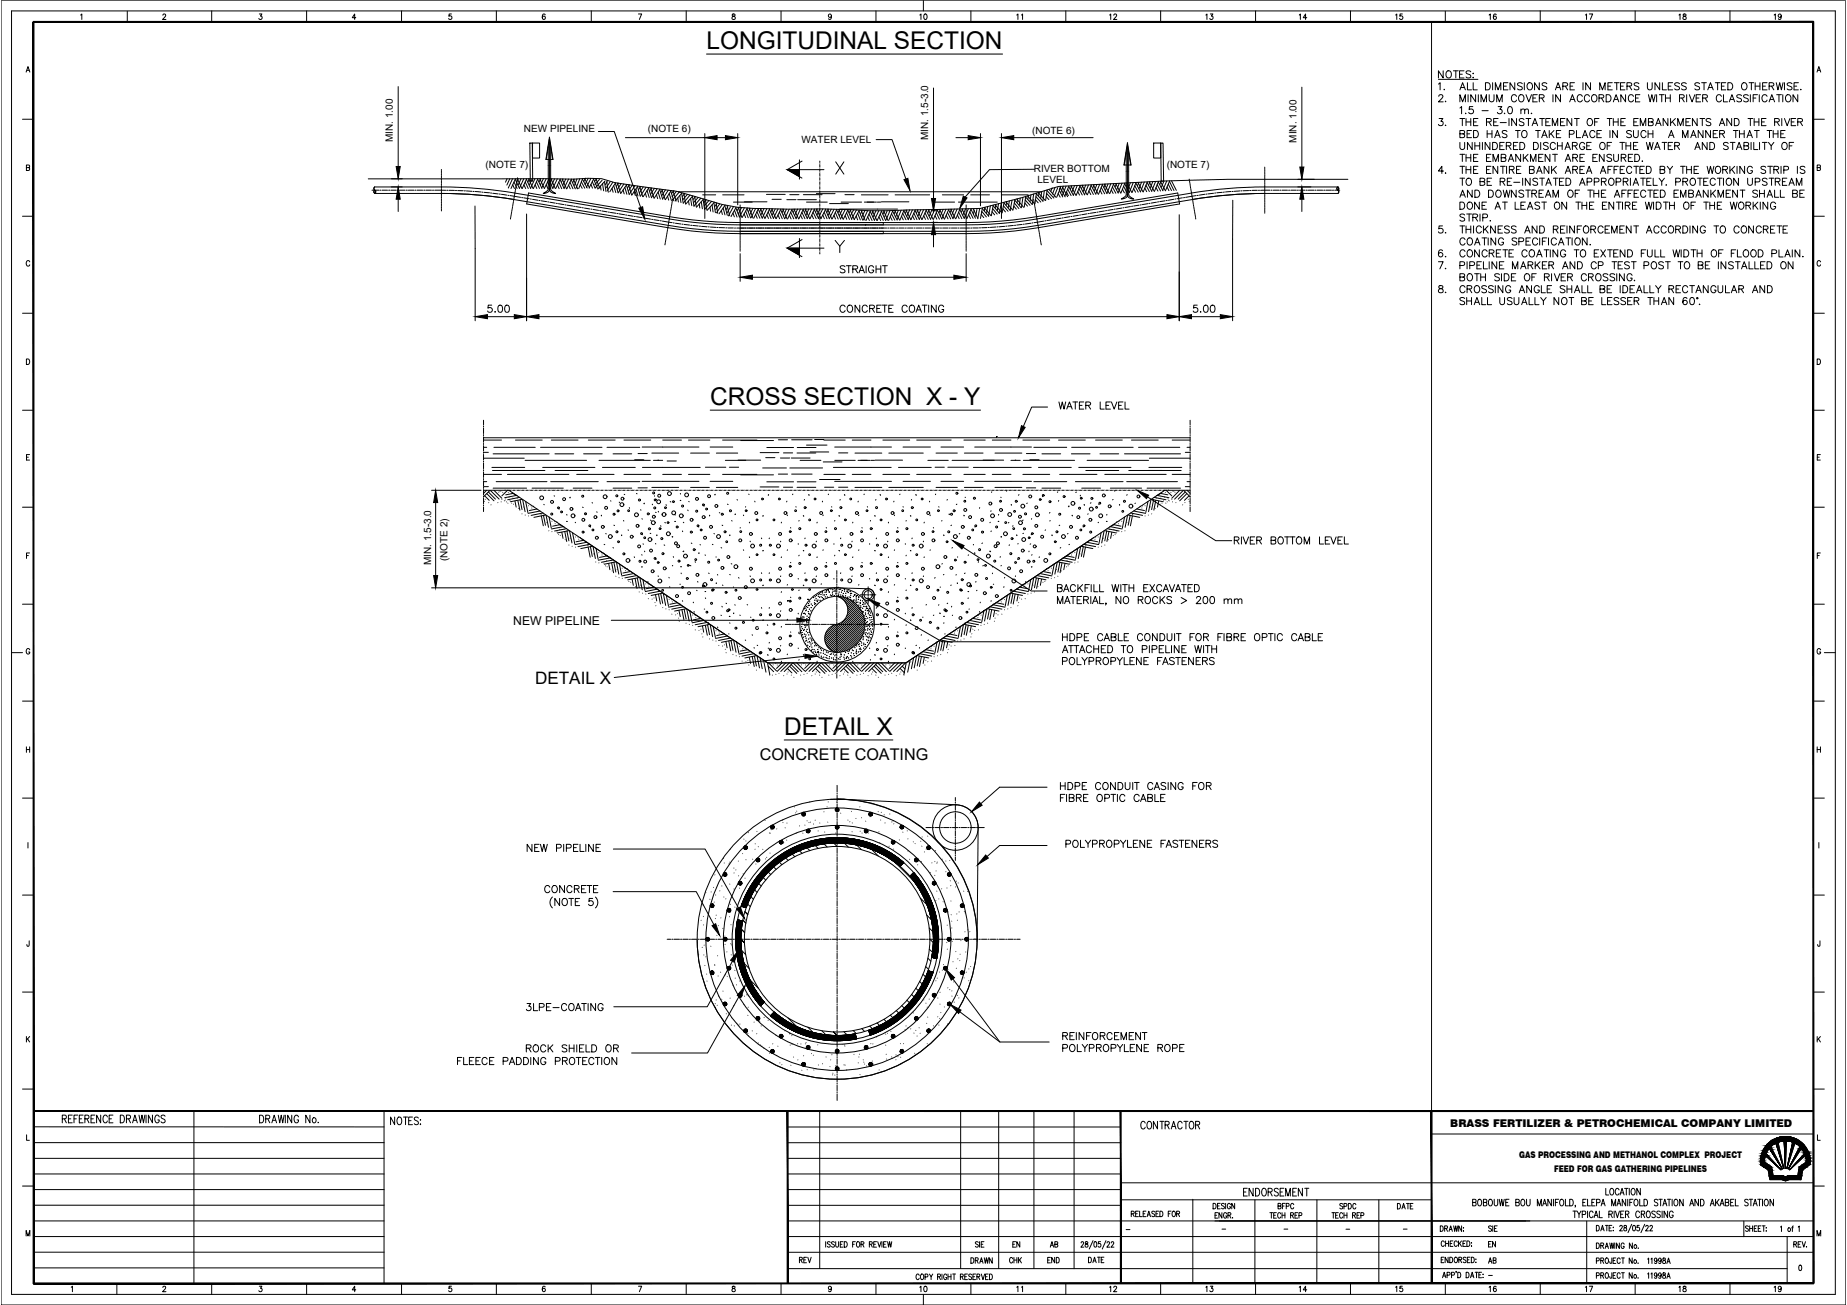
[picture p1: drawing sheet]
<svg xmlns="http://www.w3.org/2000/svg" width="841mm" height="594mm" viewBox="0 0 841 594" stroke-linecap="round" stroke-linejoin="round" font-family="sans-serif">
<defs><g id="words">
<g font-size="11.1">
<text x="322" y="22">LONGITUDINAL SECTION</text>
<text x="323" y="184">CROSS SECTION X - Y</text>
<text x="357" y="334">DETAIL X</text>
</g>
<text font-size="7.8" x="244" y="311">DETAIL X</text>
<text font-size="7.3" x="346" y="346">CONCRETE COATING</text>
<g font-size="7.1">
<text x="381" y="126">STRAIGHT</text>
<text x="561" y="249">RIVER BOTTOM LEVEL</text>
<text x="238" y="461">3LPE-COATING</text>
<text x="27" y="512">REFERENCE DRAWINGS</text>
<text x="177" y="513">NOTES:</text>
<text x="518" y="515">CONTRACTOR</text>
<text x="565" y="546">ENDORSEMENT</text>
</g>
<g font-size="6.6">
<text x="221" y="143">5.00</text>
<text x="381" y="143">CONCRETE COATING</text>
<text x="542" y="143">5.00</text>
<text x="481" y="187">WATER LEVEL</text>
<text x="239" y="389">NEW PIPELINE</text>
<text x="484" y="387">POLYPROPYLENE FASTENERS</text>
<text x="247" y="407">CONCRETE</text>
<text x="207" y="486">FLEECE PADDING PROTECTION</text>
<text x="238" y="480">ROCK SHIELD OR</text>
<text x="117" y="512">DRAWING No.</text>
</g>
<g font-size="6.2">
<text x="609" y="552">SPDC</text>
<text x="635" y="552">DATE</text>
</g>
<g font-size="5.7">
<text x="418" y="10">10</text>
<text x="462" y="10">11</text>
<text x="504" y="10">12</text>
<text x="548" y="10">13</text>
<text x="591" y="10">14</text>
<text x="634" y="10">15</text>
<text x="677" y="10">16</text>
<text x="721" y="10">17</text>
<text x="763" y="10">18</text>
<text x="806" y="10">19</text>
<text x="581" y="551">BFPC</text>
<text x="577" y="556">TECH REP</text>
<text x="605" y="556">TECH REP</text>
<text x="655" y="562">DRAWN:</text>
<text x="443" y="569">SIE</text>
<text x="460" y="569">EN</text>
<text x="477" y="569">AB</text>
<text x="677" y="569">EN</text>
<text x="363" y="576">REV</text>
<text x="441" y="576">DRAWN</text>
<text x="459" y="576">CHK</text>
<text x="476" y="576">END</text>
<text x="494" y="576">DATE</text>
<text x="677" y="576">AB</text>
<text x="418" y="589">10</text>
<text x="462" y="589">11</text>
<text x="504" y="589">12</text>
<text x="548" y="589">13</text>
<text x="591" y="589">14</text>
<text x="634" y="589">15</text>
<text x="677" y="589">16</text>
<text x="721" y="589">17</text>
<text x="763" y="589">18</text>
<text x="806" y="589">19</text>
</g>
<text font-size="5.6" x="234" y="285">NEW PIPELINE</text>
<text font-size="4.9" x="660" y="513">BRASS FERTILIZER &amp; PETROCHEMICAL COMPANY LIMITED</text>
<g font-size="4.6">
<text x="179" y="65" transform="rotate(-90 179 65)">MIN. 1.00</text>
<text x="239" y="60">NEW PIPELINE</text>
<text x="295" y="60">(NOTE 6)</text>
<text x="365" y="65">WATER LEVEL</text>
<text x="423" y="64" transform="rotate(-90 423 64)">MIN. 1.5-3.0</text>
<text x="470" y="61">(NOTE 6)</text>
<text x="590" y="65" transform="rotate(-90 590 65)">MIN. 1.00</text>
<text x="221" y="77">(NOTE 7)</text>
<text x="531" y="77">(NOTE 7)</text>
<text x="471" y="78">RIVER BOTTOM</text>
<text x="472" y="83">LEVEL</text>
<text x="196" y="257" transform="rotate(-90 196 257)">MIN. 1.5-3.0</text>
<text x="204" y="255" transform="rotate(-90 204 255)">(NOTE 2)</text>
</g>
<g font-size="4.2">
<text x="692" y="527">GAS PROCESSING AND METHANOL COMPLEX PROJECT</text>
<text x="708" y="534">FEED FOR GAS GATHERING PIPELINES</text>
</g>
<g font-size="2.6">
<text x="512" y="561">-</text>
<text x="555" y="561">-</text>
<text x="583" y="561">-</text>
<text x="612" y="561">-</text>
<text x="638" y="561">-</text>
<text x="677" y="582">-</text>
</g>
</g></defs>
<!-- layer: GROUND -->
<g fill="none" stroke="#000" stroke-width=".46">
<path d="M231 81l-1 2M232 81l-1 3M233 81l-2 5M233 84l1 2M234 83l1 3M235 82l2 4M235 81l-2 5M236 81l2 5M236 81l-1 2M237 81l-1 3M239 81l-2 5M239 84v2"/>
<path d="M239 83l2 3M240 82l2 4M240 81l-2 5M241 81l2 5 2-5M241 81l-1 2M242 81l-1 3M244 81l-2 5M244 84v2M244 83l2 3M245 82l2 4M246 81l2 5M246 81l-1 2"/>
<path d="M247 81l-1 3M249 81l-2 5M249 84v2M249 83l2 3M250 82l2 4M250 81l-2 5M251 81l2 5M251 81v2M253 81l-2 3M254 81l-2 5M254 84l1 2M254 83l2 3"/>
<path d="M255 82l2 4M255 81l-2 5M256 81l2 5M256 81v2M258 82l-2 2M259 82l-2 4M259 84l1 2M260 83l1 3M260 82l2 4M260 82l-2 4M261 82l2 4M261 82v1"/>
<path d="M263 81l-1 3M264 81l-2 5M264 84l1 2M265 83l1 3M265 82l2 4M265 81l-1 5M266 81l2 5M267 81l-1 2M268 81l-2 3M269 81l-2 4M269 84l1 2M270 82l2 4"/>
<path d="M270 81l-2 5M271 81l2 5M272 81l-1 2M273 82l-2 2M273 85l1 2M274 82l-3 4-1-3M274 84l1 3M275 83l1 4M275 82l-3 4M276 83l1 5M277 83l-1 1M278 83l-2 2"/>
<path d="M279 86v2M279 83l-3 4M279 85l1 3M280 83l1 5M280 83l-2 4M281 83l2 5M282 83l-1 2M283 84l-2 2M284 87v1M284 84l-2 4M285 85v3M285 84l2 5"/>
<path d="M285 84l-2 4M286 84l2 5M287 84l-1 2M288 84l-2 3M289 87v2M289 85l-2 3M290 86v3M290 85l2 4M290 85l-2 4M291 85l2 5M292 85l-1 1M293 85l-2 3"/>
<path d="M294 88v2M294 85l-2 4M295 87l1 3M295 86l2 4M295 85l-2 5M296 86l2 4 3-4M297 86l-1 1M298 86l-2 2M299 89v1M299 86l-2 4M300 87l1 4M300 86l2 5"/>
<path d="M301 86l2 5M302 86l-1 2M303 86l-2 3M304 89l1 2M304 87l-2 4M305 88l1 3M305 87l2 4M306 87l-3 4M306 87l2 5M307 87l-1 1M308 87l-2 3M309 90v2"/>
<path d="M309 87l-3 4M310 89v3M310 88l1 5M311 88l-4 4M311 88l1 5 3-4M312 88l-1 1M313 88l-2 3M314 91v2M314 89l-3 3M314 90l1 4M315 89l1 5M316 89l1 5"/>
<path d="M317 90l-1 1M318 90l-2 2M318 93l1 2M319 90l-3 4M319 92l1 3M320 91l1 4M320 91l-3 3M321 91l1 5M322 91l-2 1M323 91l-2 3M323 94l1 2M324 92l-3 3"/>
<path d="M324 93l1 3M325 92l1 5M325 92l-3 4M326 92l1 5M326 93l-1 1M328 93l-2 2M328 96l1 2M329 93l-3 4M329 95l1 3M330 94l1 4M330 93l-3 4M331 93l1 5"/>
<path d="M331 94v2M333 94l-2 3M334 97v2M334 94l-2 4M334 96l2 3M335 95l2 4M335 94l-2 5M336 94l2 5M336 94v2M338 95l-2 2M339 97l1 2M339 95l-2 4"/>
<path d="M340 96l1 3M340 95l2 4M340 95l-2 4M341 95l2 4M342 95l-1 1M343 95l-2 3M344 95l-2 4M344 98l1 1M345 96l1 3M345 95l2 4M345 95l-2 4M346 95l2 4"/>
<path d="M347 95l-1 1M348 95l-2 3M349 95l-2 4M349 98l1 1M350 96l1 3M350 95l2 4M350 95l-2 4M351 95l2 5 3-5M352 95l-1 2M353 95l-1 3M354 98l1 2M354 95l-2 4"/>
<path d="M355 97l1 3M355 95l2 5M356 95l2 5M357 95l-1 2M358 95l-1 3M359 95l-2 4M359 98l1 2M360 97l1 3M361 95l2 5M361 95l-2 5M362 95l2 5M362 95l-1 2"/>
<path d="M363 95l-1 3M364 95l-1 4M365 98v2M365 97l2 3M366 95l2 5M366 95l-2 5M367 95l2 5 2-5M367 95l-1 2M368 95l-1 3M370 95l-2 4M370 98v2M370 97l2 3"/>
<path d="M371 95l2 5M372 95l2 5 2-5M372 95l-1 2M373 95l-1 3M375 95l-2 4M375 98v2M375 97l2 3M376 95l2 5M377 95l2 5M377 95v2M379 95l-2 3M380 98v2"/>
<path d="M380 95l-2 4M380 97l2 3M381 96l2 4M381 95l-2 5M382 95l2 5M382 95v2M384 95l-2 3M385 95l-2 5M385 98l1 2M385 97l2 3M386 96l2 4M386 95l-2 5"/>
<path d="M387 95l2 5 2-4M387 95v2M389 96l-2 2M390 98l1 2M390 96l-2 4M391 97l1 3M391 96l2 4M392 96l2 4M393 96l-1 1M394 96l-2 3M395 96l-2 4M395 99l1 1"/>
<path d="M396 97l1 3M396 96l2 4M396 96l-2 4M397 96l2 4M398 96l-1 1M399 96l-1 3M400 96l-2 4M400 99l1 1M401 97l1 3M401 96l2 4M401 96l-2 4M402 96l2 4"/>
<path d="M403 96l-1 2M404 96l-1 3M405 96l-2 4M405 99l1 1M406 97l1 3M406 96l3 4M407 96l-2 4M407 96l3 4M408 96l-1 1M409 96l-1 3M410 96l-1 4M411 98v2"/>
<path d="M411 97l2 3M412 96l2 4M412 96l-2 4M413 96l-1 1M414 96l-1 2M415 96l-1 4M416 98v2M416 97l2 3M417 96l2 4M417 96l-2 4-2-4M418 96l-1 1M419 95l-1 3"/>
<path d="M421 95l-2 5M421 98v2M421 97l2 3M422 96l2 4M422 95l-2 5-2-4M423 95l2 5M423 95l-1 2M424 95l-1 3M426 95l-2 5M426 98l1 2M426 97l2 3M427 96l2 4"/>
<path d="M427 95l-2 5M428 95l2 5M428 95v2M429 95l-1 3M431 95l-2 5M431 98l1 2M431 97l2 3M432 96l2 4M432 95l-2 5M433 95l2 5M433 95v2M435 95l-2 3"/>
<path d="M436 95l-2 4M436 98l1 2M436 97l2 3M437 95l2 4M437 95l-2 5M438 95l2 4M438 95v2M440 95l-2 3M441 95l-2 4M441 98l1 1M442 96l1 3M442 95l2 4"/>
<path d="M442 95l-2 4M443 95l2 4M444 96l-1 1M445 95l-1 3M446 95l-1 5M447 98l1 1M447 96l2 3M447 95l-1 4M448 94l3 4M449 94l-1 2M450 94l-1 3M451 94l-1 4-3-3"/>
<path d="M452 96l1 2M452 95l2 2M452 94l3 3M452 93l-1 5M453 93l3 4M453 93v2M455 93l-1 3M456 92l-1 5M457 95l1 1M457 94l2 2M457 92l3 4M457 92l-1 5"/>
<path d="M458 92v1M460 91l-1 4M461 91l-1 5M462 94l1 1M462 92l2 3M462 91l3 4M462 91l-1 5-3-4M463 91l3 3M463 91v1M465 90l-1 3M466 90l-1 4M467 92l1 2"/>
<path d="M467 91l2 2M467 90l3 3M467 89l-1 5M468 89v2M469 89v3M471 88l-1 5M472 91l1 1M472 90l2 2M472 88l3 4M472 88l-1 5-3-4M473 88l3 3M473 88v1"/>
<path d="M474 87v3M476 87l-1 4M476 89l2 2M477 88l2 2M477 87l3 3M477 86l-1 5M478 86l3 4M479 85l-1 2M480 85l-1 3M482 85l-2 5M482 88l1 2M482 87l2 3"/>
<path d="M483 86l2 4M483 85l-1 1M483 85l-2 5M484 85l2 5M484 85l-1 3M485 85l-1 4M486 87v2M486 86l2 3M487 85l2 4M487 85l-2 4M488 85l2 4M488 85l-1 1"/>
<path d="M489 85l-1 2M491 84l-2 5M491 87l1 2M491 86l2 3M492 85l2 4M492 84l-2 5M493 84l2 5M493 84l-1 2M494 84l-1 3M496 84l-2 5M496 87l1 2M496 86l2 3"/>
<path d="M497 84l2 4M497 84l-2 5M498 84l2 4M498 84v2M499 84l-1 3M501 84l-2 4M501 87l1 1M501 85l2 3M502 84l2 4M502 84l-2 4M503 84l2 4M503 84v1"/>
<path d="M505 84l-2 3M506 84l-2 4M506 86l1 2M507 85l1 3M507 84l2 4M507 84l-2 4M508 84l2 4M508 84v1M510 83l-2 3M511 83l-2 5M511 86l1 2M512 85l1 3"/>
<path d="M512 84l2 4M512 83l-2 5M513 83v2M515 83l-1 3M516 83l-2 4M516 86l1 2M517 85l1 2M517 83l2 4M517 83l-2 5-2-5M518 83l2 4M519 83l-1 2M520 83l-1 3"/>
<path d="M521 83l-2 4M521 86l1 1M522 84l1 3M522 83l2 4M522 83l-1 4M524 83l-1 1M525 83l-1 3M526 83l-2 4M526 85l1 2M527 84l1 3M527 83l3 4M528 83l-2 4-3-4"/>
<path d="M529 82l-1 2M530 82l-1 3M531 82l-2 5M531 85l1 2M532 84l1 3M533 83l2 4M533 82l-2 5-3-4M533 82l3 5M221 226l2 2M222 223l-2 2M222 225l3 3M222 224l4 3"/>
<path d="M223 223l-3 3M223 223l4 4M225 223l4 4M231 223l-2 3M234 225h-4M234 228l1 3M235 226l-5 1M236 228l1 4M237 226l-6 2M237 228l1 4M238 227l-6 1M238 228l1 5"/>
<path d="M239 228l1 5M245 232h-4M246 233l-6 1M247 235v4M247 234l-5 1M247 235l1 4M248 234l-5 2M249 235l1 5M250 235l1 5M255 239l-3 1M257 240l-6 1M506 240l5 1"/>
<path d="M507 239l3 1M512 235l-1 5M513 235l-1 5M514 234l5 2M515 235l-1 4M515 234l5 1M516 235l-1 4M516 233l6 1M518 232h3M523 228l-1 5M524 228l-1 5M524 227l6 1"/>
<path d="M525 228l-1 4M525 226l6 2M526 228l-1 4M527 226l5 1M528 228l-1 3M528 225h4M531 223l3 3M537 223l-3 4M539 223l-4 4M539 223l3 3M540 224l-4 3M540 225l-3 3"/>
<path d="M541 223l1 2M541 226l-2 2M256 242v3M257 242l1 5M258 241l-5 1M258 242l1 4M259 242l-5 1M259 242l1 5M261 242l1 6M266 246l-4 1M267 247l-5 1M268 249l1 5"/>
<path d="M269 248l-6 1M269 249l1 4M270 249l-6 1M270 249l1 5M271 250l1 5M277 253l-4 1M277 257l1 2M278 254l-6 1M279 256v5M279 255l-5 1M280 256v4M280 256l-5 1"/>
<path d="M281 256l1 5M282 257l1 5M480 257l-1 5M481 256l-1 5M482 256l5 1M483 256l-1 4M483 255l5 1M484 256l-1 5M484 254l6 1M485 257l-1 2M486 253l3 1M491 250l-1 5"/>
<path d="M492 249l-1 5M492 249l6 1M493 249l-1 4M493 248l6 1M494 249l-1 5M495 247l5 1M496 246l4 1M501 242l-1 6M503 242l-1 5M503 242l5 1M504 242l-1 4M504 241l6 1"/>
<path d="M505 242l-1 5M506 242v3M287 260l-3 1M288 264v2M289 261l-6 1M289 263l1 5M290 262l-5 1M290 263l1 5M291 263l-5 1M291 263l1 5M293 264l1 5M298 267l-4 1"/>
<path d="M298 271l1 3M299 268l-5 1M300 270l1 5M301 269l-6 1M301 270l1 5M302 270l-5 1M302 270l1 6M303 271l1 5M309 274l-4 1M309 278l1 3M310 275l-6 1M311 278v4"/>
<path d="M311 276l-5 1M312 277v5M312 277l-5 1M313 277l1 6M314 278h.1M314 278l1 5M368 273h.1M448 278l-1 5M449 277l-1 6M450 277l5 1M451 277l-1 5M451 276l5 1"/>
<path d="M452 278l-1 4M452 275l6 1M453 278l-1 3M454 274l3 1M459 271l-1 5M460 270l-1 6M460 270l6 1M461 270l-1 5M461 269l6 1M462 270l-1 5M463 268l5 1M464 271l-1 3"/>
<path d="M464 267l4 1M469 264l-1 5M471 263l-1 5M471 263l5 1M472 263l-1 5M472 262l6 1M473 263l-1 5M474 261l5 1M474 264v2M475 260l3 1M319 281l-3 1M320 285v3"/>
<path d="M321 282l-6 2M321 285l1 4M322 283l-5 1M322 284l1 5M323 284l-5 1M323 284l1 6M325 285l1 5M330 289h-4M331 292v3M331 290l-5 1M332 292l1 4M333 290l-6 2"/>
<path d="M333 292l1 4M334 291l-5 1M334 292l1 5M335 292h.1M335 292l1 5M341 296h-4M341 299l1 3M342 297l-5 1M343 299v4M343 298l-5 1M344 299v4M344 298l-5 2"/>
<path d="M345 299l1 5M346 299l1 5M416 299l-1 5M417 299l-1 5M418 298l5 2M419 299l-1 4M419 298l5 1M420 299l-1 4M420 297l6 1M421 299l-1 3M422 296h3M427 292l-1 5"/>
<path d="M428 292l-1 5M428 291l6 1M429 292l-1 4M429 290l6 2M430 292l-1 4M431 290l5 1M432 292l-1 3M432 289h4M437 285l-1 5M439 284l-1 6M439 284l5 1M440 284l-1 5"/>
<path d="M440 283l6 1M441 285l-1 4M441 282l6 2M442 285v3M443 281l3 1M348 301l1 5M350 302l1 5M350 303l2 3M350 302l4 3M356 302l-2 2M358 302l-4 4M359 304l2 2"/>
<path d="M359 302l-3 4M360 303l3 4M360 303l3 3M361 302l-4 4M361 302l4 4M363 302l3 3M369 302l-3 2M371 302l-4 4M371 304l2 2M372 302l-4 4M372 303l4 4M373 303l3 3"/>
<path d="M374 302l-4 4M374 302l4 4M376 302l3 3M382 302l-3 2M383 302l-3 4M384 304l2 2M385 302l-4 4M385 303l3 4M386 303l3 3M387 302l-4 4M387 302l4 4M388 302l4 3"/>
<path d="M395 302l-3 2M396 302l-4 4M397 304l2 2M398 302l-4 4M398 303l3 4M399 303l3 3M399 302l-3 4M400 302l4 4M401 302l4 3M407 302l-2 2M409 302l-4 4M410 304l2 2"/>
<path d="M411 302l-4 4M411 303l1 2M412 302l-4 4M413 302l-1 5M414 301l-1 5"/>
</g>
<!-- layer: TEXT -->
<g fill="none" stroke="#000" stroke-width=".46">
<path d="M181 39v37M322 25h135M593 40v36M655 38h1v3M655 36h18M657 32v3l-2-3v3M662 32h2M663 32v3M665 34h1M665 40h2M667 32h-2v3h2M668 38v3h2"/>
<path d="M670 33l-1-1-1 1 2 2h-1h-1M671 33h.1M671 35h.1M671 38v3h2M676 38h2a1.8 1.8 0 0 1 1 1 1.8 1.8 0 0 1-1 2h-2zM680 38v3M685 39h1M687 38h-2v3h2M690 38v3l-2-3v3M693 38h-1h-1v1l2 1v1l-2-1M694 38v3M701 38v3l-2-3v3"/>
<path d="M704 38h-2v1l2 1v1l-2-1M709 40h1M712 39h2v-1h-2v3M713 39l1 2M715 39h1M717 38h-2v3h2M721 38v3M724 38v3l-2-3v3M732 39h1M734 38h-2v3h2M735 38h2M736 38v3"/>
<path d="M738 39h1M740 38h-2v3h2M741 39h2v-1h-2v3M742 39l1 2M746 38h-1h-1v1l2 1v1l-2-1M750 38v2l1 1 1-1v-2M756 38v3l-2-3v3M757 38v3h2M760 39h1M762 38h-2v3h2M765 38h-1h-1l2 2-1 1-1-1M768 38h-1h-1v1l2 1v1l-2-1"/>
<path d="M774 38h-1h-1v1l2 1v1l-2-1M775 38h2M776 38v3M778 40h2M781 38h2M782 38v3M784 39h1M786 38h-2v3h2M787 38h1a1.7 1.7 0 0 1 1 1 1.7 1.7 0 0 1-1 2h-1zM796 38h3M797 38v3M799 39h2"/>
<path d="M799 38v3M801 38v3M803 39h1M805 38h-2v3h2M806 39h1l1-1h-2v3M807 39l1 2M809 38l1 3v-3l1 3 1-3M813 38v3M816 38h-1h-1l2 2-1 1-1-1M817 39h1M819 38h-2v3h2M272 60h8l12 34"/>
<path d="M425 40v50M655 44l1-1 1 1-2 2h2M655 54h2l-1 1a1.1 1.1 0 0 1 1 2 1.1 1.1 0 0 1-2 0M658 41h.1M658 46h.1M658 57h.1M665 41l1-3 1 3M665 46v-3l1 3 1-3v3M665 49h1v3M665 54h2M666 54v3M667 51l1 1"/>
<path d="M668 54v3M668 56h2M668 43v3M670 54v3M670 59h-2v4h2M671 49h-2v1a1.2 1.2 0 0 1 2 0 1.2 1.2 0 0 1-1 2 1.2 1.2 0 0 1-1-1M671 59h1a1.7 1.7 0 0 1 1 2 1.7 1.7 0 0 1-1 2h-1zM671 56h1M672 43v3l-2-3v3M673 54h-2v3h2M673 43v3M674 46v-3l2 3 1-3v3"/>
<path d="M675 50h3M677 56l2-1v-1h-2v3M677 59v4M678 56l1 1M678 43v2l1 1h1v-3M679 59v4M680 56h1M681 41v-3l1 3 1-3v3M682 46v-3l1 3 1-3v3M682 49h2l-1 1a1.1 1.1 0 0 1 1 2 1.1 1.1 0 0 1-2-1M682 54h-2v3h2M683 56h3"/>
<path d="M685 51v1M686 60h-2l2 1v1l-1 1-1-1M687 54v3M690 59h2M691 44a1.2 1.2 0 0 0-2-1 1.2 1.2 0 0 0-1 1v1a1.2 1.2 0 0 0 1 1 1.2 1.2 0 0 0 2 0M691 54v3l-3-3v3M691 59v4M693 50h1v2M693 50v2M694 54h-1h-1v1l2 1v1h-2M694 50h2v2M695 43l1 3 1-3"/>
<path d="M695 54h2M696 54v3M697 51l1 1M698 57l1-3 1 3M698 45h1M698 56h2M699 59h2M700 43h-2v3h2M700 59v4M701 45h2v-1l-2-1v3M701 54h2M702 45l1 1"/>
<path d="M702 54v3M704 56h1M705 59v4M706 54h-2v3h2M707 57v-3l1 3 1-3v3M707 43v3M708 59l-3 3M708 41l1-3 2 3M711 43v3l-3-3v3M711 56h1M711 59h-2v4h2M713 54h-2v3h2"/>
<path d="M715 46l1-3 1 3M715 45h2M716 54v3l-2-3v3M717 54h2M718 59v4h2M718 54v3M721 44a1.2 1.2 0 0 0-2-1 1.2 1.2 0 0 0-1 1v1a1.2 1.2 0 0 0 1 1 1.2 1.2 0 0 0 2 0M724 44a1.2 1.2 0 0 0-2-1 1.2 1.2 0 0 0-1 1v1a1.2 1.2 0 0 0 1 1 1.2 1.2 0 0 0 2 0M726 56h1M728 45h2v-1l-2-1v3M728 54h-2v3M728 41v-3l2 3 1-3v3"/>
<path d="M729 59h-2v4h2M729 45l1 1M731 43h1a1.7 1.7 0 0 1 2 2 1.7 1.7 0 0 1-2 1h-1zM732 54h2M733 54v3M733 59v4M735 46l1-3 1 3M735 56h2M735 54v3M735 45h2M736 59v4l-2-4v4M737 54v3"/>
<path d="M738 56h1M740 54h-2v3h2M740 43v3l-2-3v3M743 60l-1-1-1 1v1h2v1l-1 1-1-1M744 44a1.2 1.2 0 0 0-2-1 1.2 1.2 0 0 0-1 1v1a1.2 1.2 0 0 0 1 1 1.2 1.2 0 0 0 2 0M744 59v3l1 1 1-1v-3M744 56h1M745 45h1M746 54h-2v3h2M747 43h-2v3h2M747 57v-3l1 3 1-3v3M750 59v4"/>
<path d="M751 43v3l1-3 1 3 1-3M751 56l1-1 1-1h-2v3h2v-1h-1M753 59v4M754 57l1-3 1 3M754 43v3M754 56h2M756 43h2M757 43v3M758 45h3M758 43v3M759 54v3l-2-3v3M761 43v3"/>
<path d="M761 54v3M761 55l2 2M763 54l-2 2M764 57v-3l1 3 1-3v3M765 45h2v-1l-2-1v3M766 45l1 1M768 56h1M768 43v3M769 43l1 3 2-3M770 54h-2v3h2M772 45h2M773 54v3l-2-3v3"/>
<path d="M774 54h2M774 43h-2v3h2M775 54v3M775 45h2v-2h-2v3M775 59v4l-2-4v4M776 45l1 1M778 41l1-3 1 3M779 59v4l-2-4v4M779 54h-1h-1v1l2 1v1h-2M782 59h-2v4h2M783 57l1-3 1 3M783 56h2"/>
<path d="M784 44a1.2 1.2 0 0 0-2-1 1.2 1.2 0 0 0 0 1v1a1.2 1.2 0 0 0 0 1 1.2 1.2 0 0 0 2 0M785 43v3h2M787 46l2-3 1 3M788 45h1M789 54v3l-3-3v3M789 59h2M790 54h1a1.8 1.8 0 0 1 1 2 1.8 1.8 0 0 1-1 1h-1zM790 59v4M792 59v4M793 44l-2-1v1l2 1v1h-1h-1M794 59v4M796 54h2"/>
<path d="M796 44l-2-1v1l2 1v1h-1h-1M797 43v3M797 54v3M798 45h2M799 56h2M799 54v3M799 59h2M800 59v4M800 43h-2v3M801 54v3M801 43v3M802 56h1"/>
<path d="M804 54h-2v3h2M805 44a1.2 1.2 0 0 0-2-1 1.2 1.2 0 0 0-1 1 1.3 1.3 0 0 0 1 2 1.3 1.3 0 0 0 1 0h1M805 59h2M806 46l1-3 1 3M806 59v4M806 45h2M807 59v4M808 56l2-1-2-1v3M809 43h2M809 56l1 1M810 59v4M810 43v3"/>
<path d="M811 54v3M812 43v3M813 54l1 3 1-3M813 59h-2v4h2M816 56h1M818 54h-2v3h2M819 43v3l-3-3v3M819 56l1-1 1-1h-2v3M820 56l1 1M820 41h.1M285 63h36M321 61v38"/>
<path d="M327 63h3M336 61v32M399 64h7l6 17M435 63h6M446 61v33M456 61v38M462 63h36M471 77h-20l-12 13M657 78h-2l2-2v3M658 79h.1M665 61h2v-1l-2-1v4l2-1v-1h-1M665 65v2l1 1h1v-3"/>
<path d="M665 70h2M665 76h2M666 70v4M666 76v3M668 70v4M668 76v3M668 72h2M668 77h2M668 61h1M670 70v4M670 76v3M670 65v3l-2-3v3"/>
<path d="M671 72h1M671 77h1M672 65v3M672 66h2M673 70h-2v4h2M673 76h-2v3h2M674 65v3M675 65v3M677 72h1M677 77h1M677 61h2M678 65v3l-2-3v3"/>
<path d="M679 70h-2v4h2M679 76h-2v3h2M680 65h1a1.8 1.8 0 0 1 1 1 1.8 1.8 0 0 1-1 2h-1zM680 74v-4l1 4 1-4v4M681 63l1-4 1 4M681 62h2M682 76v3l-2-3v3M683 66h1M683 76h2M684 72h1l1-1-2-1v4l1-1 1-1h-1M684 76v3M685 65h-2v3h2"/>
<path d="M686 66h2v-1h-2v3M686 76v3M687 74l1-4 1 4M687 66l1 2M687 77h2v-1h-2v3M687 72h2M688 77l1 2M689 66h1M691 77h1M691 65h-2v3h2M692 65h1a1.7 1.7 0 0 1 1 1 1.7 1.7 0 0 1-1 2h-1zM692 70v4l-2-4v4"/>
<path d="M693 76h-2v3h2M694 70v4M694 72l2 2M696 70l-2 2M696 77h2v-1h-2v3h2v-1v-1M697 74v-4l1 4 1-4v4M698 65h1a1.8 1.8 0 0 1 1 1 1.8 1.8 0 0 1-1 2h-1zM700 79l1-3 1 3M700 78h2M701 72h1M702 65v3M702 63l1-4 2 4"/>
<path d="M702 62h2M703 70h-2v4h2M705 65h-1h-1l2 2v1h-1h-1M705 76v3l-2-3v3M706 70v4l-2-4v4M706 61l2 2M707 76v3M707 70h2M707 77l2 2M708 70v4M708 66a1.2 1.2 0 0 0-1-1 1.2 1.2 0 0 0-1 1v1a1.2 1.2 0 0 0 1 1 1.2 1.2 0 0 0 1-1M709 61h1"/>
<path d="M709 76l-2 2M709 66h2M709 65v3M711 65v3M713 68l1-3 1 3M713 74l1-4 1 4M713 79l1-3 1 3M713 67h2M713 72h2M713 78h2M715 61h1l1-1-2-1v4M716 66h2v-1h-2v3"/>
<path d="M716 72h2v-1l-2-1v4M716 77h2v-1h-2v3M717 66l1 2M717 72l1 2M717 77l1 2M719 72h2M719 77h2M721 63l1-4 1 4M721 62h2M721 70h-2v4h2M721 76h-2v3h2M722 66a1.2 1.2 0 0 0-2-1 1.2 1.2 0 0 0-1 1v1a1.2 1.2 0 0 0 1 1 1.2 1.2 0 0 0 2-1h-1"/>
<path d="M722 79l2-3 1 3M723 66h1M723 78h1M725 65h-2v3h2M725 72h2M726 60a1.2 1.2 0 0 0-1-1 1.2 1.2 0 0 0-1 2 1.4 1.4 0 0 0 0 1 1.4 1.4 0 0 0 2 0M727 61h1M727 70h-2v4h2M729 79l1-3 1 3M729 78h2M730 70v4l-2-4v4M732 66h1"/>
<path d="M732 77h1M734 65h-2v3M734 71l-1-1-1 1v1h2v1h-2M734 76h-2v3M735 70v3l1 1 1-1v-3M735 77h1M737 76h-2v3M738 65h2M738 77h1M738 72h2v-1l-2-1v4M739 65v3M739 72l1 2"/>
<path d="M740 76h-2v3h2M740 66h3M740 65v3M741 72h2M743 65v3M743 76a1.2 1.2 0 0 0-1 0 1.2 1.2 0 0 0-1 1 1.4 1.4 0 0 0 0 2 1.4 1.4 0 0 0 2 0v-1M743 70h-2v4h2M744 66h1M744 76h2M744 70h1a1.7 1.7 0 0 1 2 2 1.7 1.7 0 0 1-2 2h-1zM745 76v3M746 65h-2v3h2"/>
<path d="M747 77h1M748 73h.1M749 76h-2v3h2M750 60a1.2 1.2 0 0 0-2-1 1.2 1.2 0 0 0-1 2 1.4 1.4 0 0 0 1 1 1.4 1.4 0 0 0 1 0h1M750 65v3l1-3 1 3 1-3M750 76h1a1.8 1.8 0 0 1 1 1 1.8 1.8 0 0 1-1 2h-1zM750 61h3M753 68l2-3 1 3M754 67h1M756 77h2v-1h-2v3h2v-1l-1-1M757 65h2M758 65v3"/>
<path d="M759 76l1 1 2-1M760 66h1M760 63l1-4 1 4M760 62h2M760 77v2M762 65h-2v3h2M763 66h1l1-1h-2v3M764 66l1 2M765 76h2M766 63v-4l1 4 2-4v4M766 76v3M768 76v3"/>
<path d="M768 77h2M770 63l1-4 1 4M770 76v3M770 62h2M771 77h2M772 68l1-3 1 3M772 67h2M773 76h-2v3h2M777 65v3l-2-3v3M777 76l1 3 1-3 1 3v-3M779 65h1a1.8 1.8 0 0 1 1 1 1.8 1.8 0 0 1-1 2h-1zM780 61h1"/>
<path d="M783 61h2v-1l-2-1v4M784 61l1 2M784 77h2l1-1h-3v3M786 77l1 2M787 65h-1h-1l2 2-1 1h-1M788 76v3M788 65h2M789 77l1 2M789 65v3M790 76l-2 2M791 68l1-3 1 3M791 76v3"/>
<path d="M791 67h2M792 61h2M794 66h2v-1h-2v3h2v-1l-1-1M794 76v3l-2-3v3M795 63l2-4 1 4M796 62h1M797 65v3M798 76a1.2 1.2 0 0 0-1 0 1.2 1.2 0 0 0-1 1 1.4 1.4 0 0 0 0 2 1.4 1.4 0 0 0 2 0v-1h-1M799 65v3h1M801 65v3M802 65h3M804 65v3"/>
<path d="M804 76h-2v1l2 1v1h-1h-1M805 76h2M805 65l1 1 2-1M806 76v3M806 66v2M807 61h3M808 77h2v-1h-2v3M809 77l1 2M811 61h1M811 76v3M812 77h2v-1h-2v3M815 66h1"/>
<path d="M817 65h-2v3M818 76v3M822 76h-2v1l2 1v1h-1h-1M178 85h5M178 81h5M181 91v5M240 97v49M424 96h3M537 98v48M591 85h6M591 82h7M593 91v5"/>
<path d="M665 90l1-3 1 3M665 92h1a1.8 1.8 0 0 1 1 2 1.8 1.8 0 0 1-1 1h-1zM665 81h2M665 89h2M666 81v3M667 98l-1-1-1 1 2 2-1 1-1-1M668 97h2M669 97v4M670 87v3l-2-3v3M671 99h2v-1l-2-1v4M672 87h1a1.7 1.7 0 0 1 1 1 1.7 1.7 0 0 1-1 2h-1zM672 99l1 2"/>
<path d="M674 92v3l-3-3v3M674 83h2v-2h-2v3h2v-1h-1M674 97v4M675 94h1M675 99h2v-1l-2-1v4M677 92h-2v3h2M677 83h1M678 87h1a1.8 1.8 0 0 1 1 1 1.8 1.8 0 0 1-1 2h-1zM679 81h-2v3h2M681 95l1-3 1 3M681 94h2M683 83h2v-2h-2v3"/>
<path d="M684 83l1 1M684 92h2M684 87l1 3 1-3 1 3 1-3M685 92v3M686 83h2M688 81h-2v3h2M689 83h3M690 92v3h2M690 87v3l-2-3v3M693 94h1M693 81v3M694 87h-1h-1v1l2 1-1 1-1-1"/>
<path d="M695 92h-2v3h2M695 87h2M695 95l2-3 1 3M696 87v3M696 94h2M697 81v3l-2-3v3M698 88h1l1-1h-2v3M699 88l1 2M700 82l-1-1-1 1 2 1-1 1h-1M701 88h1M701 92h-2v1l2 1v1h-1h-1M701 81h2"/>
<path d="M702 92h2M702 81v3M703 87h-2v3h2M703 92v3M704 90l1-3 1 3M704 84l1-3 1 3M704 89h2M704 83h2M707 90v-3l1 3 2-3v3M707 81h2M708 81v3M710 83h1"/>
<path d="M712 81h-2v3h2M713 81h1a1.7 1.7 0 0 1 1 2 1.7 1.7 0 0 1-1 1h-1zM713 92v3l-2-3v3M717 88h1M718 92h2M719 92v3M719 84l2-3 1 3M719 87h-2v3M720 83h1M720 94h3M720 92v3M723 92v3"/>
<path d="M723 83h2v-2h-2v3M723 87h2M724 94h1M724 87v3M726 92h-2v3h2M726 88h2M726 87v3M726 83h2v-2h-2v3M728 87v3M729 83h2v-2h-2v3M729 88h1M730 94h1"/>
<path d="M730 83l1 1M731 87h-2v3h2M732 92h-2v3h2M735 92v3l-2-3v3M735 90l1-3 2 3M736 89h1M736 83h2v-2h-2v3M736 92h2M737 92v3M739 88h1M739 92v3M739 83h2v-2h-2v3"/>
<path d="M740 94l2-1-2-1v3M740 83l1 1M741 87h-2v3M741 94l1 1M741 88h2M742 81v3M743 87h-2v3M743 94h2M744 84l1-3 1 3M744 83h2M744 88h1M745 92h-2v3h2"/>
<path d="M746 87h-2v3h2M747 81h2M748 81v3M749 92l1 3 1-3 1 3v-3M749 87a1.2 1.2 0 0 0-1 0 1.2 1.2 0 0 0-1 1v1a1.2 1.2 0 0 0 1 1 1.2 1.2 0 0 0 1-1M750 83h1M750 87h2M751 87v3M752 81h-2v3h2M753 81v3h2M753 92v3M753 88h1"/>
<path d="M754 92h1a1.7 1.7 0 0 1 1 2 1.7 1.7 0 0 1-1 1h-1zM755 87h-2v3h2M755 81l2 2 1-2M756 87h1a1.7 1.7 0 0 1 1 1 1.7 1.7 0 0 1-1 2h-1zM757 83v1M757 92h3M759 92v3M759 84h.1M760 94h2M760 92v3M762 88h1M762 92v3"/>
<path d="M763 83h2v-2h-2v3M764 87h-2v3h2M765 90v-3l1 3 2-3v3M766 83h2v-2h-2v3M767 83l1 1M769 88h2v-1h-2v3h2v-1l-1-1M770 94h1M772 92h-2v3M772 90l1-3 2 3M773 89h1M773 81h2M774 81v3"/>
<path d="M776 83h1M776 92h2M777 92v3M778 81h-2v3h2M778 87v3l-2-3v3M779 94h2M779 92v3M779 87v3M780 88l1 2M781 92v3M781 82a1.2 1.2 0 0 0-1-1 1.2 1.2 0 0 0-1 1v1a1.2 1.2 0 0 0 1 1 1.2 1.2 0 0 0 1 0M781 87l-2 2"/>
<path d="M782 81h2M782 94h1M782 90v-3l2 3 1-3v3M783 81v3M784 92h-2v3h2M785 81v3M786 88h1M788 92l1 3v-3l1 3 1-3M788 87h-2v3h2M791 87v3l-2-3v3M792 81v3l-3-3v3M792 87h3"/>
<path d="M793 87v3M795 94l2-1-2-1v3M796 81v2l1 1h1v-3M796 94l1 1M798 92v3M799 93l1 2M799 83h2v-2h-2v3M800 87h-2v1l2 1v1l-2-1M800 92l-2 2M801 87v3M801 88h2M802 92v3"/>
<path d="M803 87v3M805 82l-1-1-2 1h1l1 1 1 1h-1h-2M805 90l1-3 1 3M805 92v3l-2-3v3M805 89h2M806 81h2M807 81v3M808 87v3h2M808 83h2v-2h-2v3M809 93a1.2 1.2 0 0 0-2-1 1.2 1.2 0 0 0-1 1v1a1.2 1.2 0 0 0 1 1 1.2 1.2 0 0 0 2-1h-1M809 83l2 1M811 87v3h2"/>
<path d="M812 83h1M814 81h-2v3h2M815 84l1-3 1 3M815 83h2M816 88h2v-1h-2v3h2v-2M818 84v-3l1 3 1-3v3M820 88h1M822 87h-2v3h2M216 113v33M337 115v13M424 101h3M425 107v5"/>
<path d="M440 115v13M561 109v37M655 119h2l-1 3M657 103h-2v1a1.1 1.1 0 0 1 2 0 1.1 1.1 0 0 1 0 2 1.1 1.1 0 0 1-2 0M657 114a1.4 1.4 0 0 0-2 1 1.4 1.4 0 0 0 2 2 1.1 1.1 0 0 0-1-2 1 1 0 0 0-1 1M658 106h.1M658 117h.1M665 103h2M666 103v3M667 109a1.2 1.2 0 0 0-1-1 1.2 1.2 0 0 0-1 2 1.3 1.3 0 0 0 0 1 1.3 1.3 0 0 0 2 0M667 114a1.2 1.2 0 0 0-1 0 1.2 1.2 0 0 0-1 1v1a1.2 1.2 0 0 0 1 1 1.2 1.2 0 0 0 1-1M668 103v3"/>
<path d="M668 104h2M668 119v3M670 103v3M671 103v3M671 112l2-4 1 4M672 110h1M674 114v3l-3-3v3M675 104a1.2 1.2 0 0 0-2-1 1.2 1.2 0 0 0-1 1v1a1.2 1.2 0 0 0 1 1 1.2 1.2 0 0 0 2-1M675 119h-2v3h2M675 108h2M675 119v3h2M675 103v3"/>
<path d="M676 108v4M676 104l2 2M677 114a1.2 1.2 0 0 0-1 0 1.2 1.2 0 0 0-1 1v1a1.2 1.2 0 0 0 1 1 1.2 1.2 0 0 0 1-1M678 103l-3 2M678 108v4M678 115h2v-1h-2v3M678 119v3M679 100v1M679 115l1 2M681 103v3l-2-3v3M681 108v4l-2-4v4M681 115h2"/>
<path d="M682 119v3l-3-3v3M682 104h1M683 114h-2v3h2M684 103h-2v3h2M684 114h2M685 109a1.2 1.2 0 0 0-2-1 1.2 1.2 0 0 0-1 2 1.4 1.4 0 0 0 1 1 1.4 1.4 0 0 0 1 0l1-1h-1M685 119h-2v3h2M685 114v3M687 115h1M687 103h-1h-1l2 2-1 1h-1M689 114h-2v3h2M690 103h-2l1 1 1 1v1h-2"/>
<path d="M691 109l-2-1v1l2 1v1l-1 1-1-1M692 110h1l1-1-2-1v4M694 106l1-3 2 3M695 105h1M695 110h1M695 114a1.2 1.2 0 0 0-1 0 1.2 1.2 0 0 0-1 1v1a1.2 1.2 0 0 0 1 1 1.2 1.2 0 0 0 1-1M697 108h-2v4h2M699 119v3M700 117l1-3 1 3M700 103v3l-2-3v3M700 109a1.2 1.2 0 0 0-1-1 1.2 1.2 0 0 0-1 2 1.3 1.3 0 0 0 0 1 1.3 1.3 0 0 0 2 0M700 116h2"/>
<path d="M701 103h1a1.8 1.8 0 0 1 1 1 1.8 1.8 0 0 1-1 2h-1zM701 108v4M701 119l-2 2M702 110h2M703 114h2M704 114v3M704 108h-2v4M704 119h-2v3h2M705 108v4M706 114v3M707 104h2v-1h-2v3M708 104l1 2"/>
<path d="M709 109a1.2 1.2 0 0 0-2-1 1.2 1.2 0 0 0-1 2 1.2 1.2 0 0 0 1 2 1.2 1.2 0 0 0 2-1M709 114v3l-2-3v3M710 112l1-4 1 4M710 110h2M711 104h1M713 103h-2v3h2M713 114a1.2 1.2 0 0 0-1 0 1.2 1.2 0 0 0-1 1v1a1.2 1.2 0 0 0 1 1 1.2 1.2 0 0 0 1-1h-1M713 108h2M714 103v3M714 108v4M716 108v4M717 114h2"/>
<path d="M717 103v3l-2-3v3M717 119v3l-2-3v3M718 114v3M718 104h1M718 119h1a1.7 1.7 0 0 1 2 2 1.7 1.7 0 0 1-2 1h-1zM720 103h-2v3M723 108v4l-2-4v4M724 111h.1M724 104h2l1-1h-3v3M725 104l2 2M726 115h1M727 120a1.2 1.2 0 0 0-2-1 1.2 1.2 0 0 0 0 1v1a1.2 1.2 0 0 0 0 1 1.2 1.2 0 0 0 2 0"/>
<path d="M728 114h-2v3h2M729 114l2 3M730 104a1.2 1.2 0 0 0-1-1 1.2 1.2 0 0 0-1 1 1.3 1.3 0 0 0 0 2 1.3 1.3 0 0 0 2 0v-1M731 104h1M731 114l-2 3M732 114h2M733 103h-2v3h2M733 114v3M734 106v-3l1 3 1-3v3M734 119h2M735 115h1M735 119v3"/>
<path d="M737 114h-2v3h2M738 104h1M739 119h-2v3h2M740 103h-2v3h2M740 114v3l-2-3v3M741 114h1a1.7 1.7 0 0 1 1 1 1.7 1.7 0 0 1-1 2h-1zM742 120l-1-1-1 1 2 1-1 1h-1M743 103v3l-2-3v3M743 119h2M744 103h2M744 119v3M745 103v3"/>
<path d="M747 115h2M749 114h-2v3M750 106l1-3 1 3M750 114v2l1 1h1v-3M750 105h2M754 114v3h1M755 104a1.2 1.2 0 0 0-1-1 1.2 1.2 0 0 0-1 1v1a1.2 1.2 0 0 0 1 1 1.2 1.2 0 0 0 1-1M756 114v3h2M757 120v-1l-2 1h1l1 1v1h-2M758 119h3M759 104a1.2 1.2 0 0 0-2-1 1.2 1.2 0 0 0-1 1v1a1.2 1.2 0 0 0 1 1 1.2 1.2 0 0 0 2-1M759 119v3"/>
<path d="M762 114l1 3v-3l1 3 1-3M763 104h2v-1h-2v3M764 104l1 2M764 119h2M765 119v3M766 114v3M766 103h1a1.7 1.7 0 0 1 2 1 1.7 1.7 0 0 1-2 2h-1zM767 114h1a1.7 1.7 0 0 1 1 1 1.7 1.7 0 0 1-1 2h-1zM770 103v3M770 114h2M771 114v3M773 115h2"/>
<path d="M773 114v3M773 103v3l-2-3v3M775 114v3M777 104a1.2 1.2 0 0 0-2-1 1.2 1.2 0 0 0-1 1 1.3 1.3 0 0 0 1 2 1.3 1.3 0 0 0 1 0l1-1h-1M779 119h-2v3h2M780 103h3M782 103v3M782 119v3M783 115h1M785 114h-2v3M786 119v3l-2-3v3M788 115h2"/>
<path d="M789 120v-1l-2 1 2 1v1h-2M790 119h2M790 114h-2v3M791 114v3h2M791 119v3M792 104a1.2 1.2 0 0 0-1-1 1.2 1.2 0 0 0-1 1 1.3 1.3 0 0 0 0 2 1.3 1.3 0 0 0 2 0v-1M796 119v3h2M798 103v3l-2-3v3M799 119v3h2M801 114h1a1.7 1.7 0 0 1 1 1 1.7 1.7 0 0 1-1 2h-1zM802 104a1.2 1.2 0 0 0-1-1 1.2 1.2 0 0 0-1 1v1a1.2 1.2 0 0 0 1 1 1.2 1.2 0 0 0 1-1M803 104h2v-1h-2v3"/>
<path d="M804 119h-2v3h2M804 104l1 2M805 119h1a1.8 1.8 0 0 1 1 2 1.8 1.8 0 0 1-1 1h-1zM806 104h1M807 115h2v-1h-2v3M808 103h-2v3h2M809 103h2M810 114v3h2M810 103v3M812 104h1M813 117l1-3 1 3M813 116h2"/>
<path d="M814 103h-2v3h2M816 114v3M816 119v3l-2-3v3M820 114v3l-3-3v3M821 117h.1M343 126h91M655 130v1a1.9 1.9 0 0 1 2 2h-2v-1l2-1-1-1zM658 122h.1M658 133h.1M665 121h2v-2h-2v3M665 126h2v-1h-2v3h2v-2h-1M667 136l-1-1-1 1v1h2v2l-2-1"/>
<path d="M667 131a1.2 1.2 0 0 0-1-1 1.2 1.2 0 0 0-1 1v1a1.2 1.2 0 0 0 1 1 1.2 1.2 0 0 0 1 0M668 135v4M668 137h2M668 132l2-1v-1h-2v3M669 132l1 1M669 121h2v-2h-2v3M670 135v4M671 139l2-4 1 4M671 125h3M672 138h1M673 121h1M673 125v3"/>
<path d="M674 126h2M674 125v3M675 135v4h2M676 125v3M677 130h-1h-1v1l2 1v1h-1h-1M677 135v4h2M680 130h-1h-1v1l2 1v1h-1h-1M681 130v3M683 125h-2v1l2 1-1 1-1-1M683 121h1M683 135v3l1 1 1-1v-3M684 125v3"/>
<path d="M684 130v3l-2-3v3M685 125h1a1.7 1.7 0 0 1 1 1 1.7 1.7 0 0 1-1 2h-1zM688 131a1.2 1.2 0 0 0-1-1 1.2 1.2 0 0 0-1 1v1a1.2 1.2 0 0 0 1 1 1.2 1.2 0 0 0 1-1h-1M688 126h1M689 136l-1-1-2 1 1 1h1v2l-2-1M689 122v-3l1 3 1-3v3M689 135v3l1 1 1-1 1-3M690 125h-2v3h2M692 133l1-3 1 3M692 132h2M692 122l2-3 1 3M693 139l1-4 1 4"/>
<path d="M693 121h1M693 138h2M696 121h2v-1l-2-1v3M696 135v4h2M697 121l1 1M697 130v3l-2-3v3M698 126h1M699 135v4h2M700 125h-2v3M700 121l1 1M701 131a1.2 1.2 0 0 0-1-1 1.2 1.2 0 0 0-1 1v1a1.2 1.2 0 0 0 1 1 1.2 1.2 0 0 0 1-1h-1M702 135l1 2 1-2"/>
<path d="M702 130v3h2M702 121h2M703 137v2M703 126h2v-1h-2v3M704 126l1 2M705 132h1M705 121h2v-2h-2v3M706 121l1 1M707 130h-2v3h2M707 125v3M708 125l1 3 1-3M710 135v4l-2-4v4"/>
<path d="M711 126h1M711 122l2-3 1 3M712 121h2M713 130h-1h-2l1 1 1 1 1 1h-1h-2M713 125h-2v3h2M714 130v3M714 132h2M714 126h2v-1h-2v3M714 135h3M715 126l1 2M716 135v4M716 130v3"/>
<path d="M717 133l1-3 1 3M717 132h2M720 137h2v-1l-2-1v4l2-1v-1M720 130v3h2M722 125a1.2 1.2 0 0 0-1 0 1.2 1.2 0 0 0-1 1v1a1.2 1.2 0 0 0 1 1 1.2 1.2 0 0 0 1-1M723 130v3h2M723 126h2v-1h-2v3M723 137h2M724 126l1 2M725 135h-2v4h2M728 121h2v-2h-2v3M729 132l1-1 1-1h-2v3h2v-1h-1"/>
<path d="M729 135v4h2M732 132h1M732 137h1M732 125h-1h-1l2 2-1 1-1-1M734 130h-2v3h2M734 135h-2v4h2M735 125h-2v1h2v1l-1 1-1-1M736 125v3M737 121h1M737 136l-1-1-1 1v1h2v2l-2-1M738 130v3M739 130h1a1.8 1.8 0 0 1 1 2 1.8 1.8 0 0 1-1 1h-1z"/>
<path d="M740 125v3l-3-3v3M740 136l-1-1-1 1v1h2v2l-2-1M741 137h1M742 132h1M743 125a1.2 1.2 0 0 0-1 0 1.2 1.2 0 0 0-1 1 1.3 1.3 0 0 0 0 2 1.3 1.3 0 0 0 2-1h-1M743 135h-2v4h2M744 137h2v-1l-2-1v4M744 128h.1M744 130h-2v3h2M745 133l1-3 2 3M745 137l1 2M746 132h1"/>
<path d="M749 121h1l1-2h-2v3M749 130v3h1M750 135h2M751 130v3h2M751 135v4M753 137h2M753 135v4M754 130l1 2 1-2M755 132v1M755 135v4M756 139l2-4 1 4M757 138h2"/>
<path d="M760 132l2-1v-1h-2v3M761 132l1 1M762 135v4l-2-4v4M763 132h1M765 130h-2v3h2M768 136a1.4 1.4 0 0 0-2 1 1.4 1.4 0 0 0 2 1 1 1 0 0 0 0-1 1.1 1.1 0 0 0-2 1M768 131a1.2 1.2 0 0 0-1-1 1.2 1.2 0 0 0-1 1v1a1.2 1.2 0 0 0 1 1 1.2 1.2 0 0 0 1 0M769 130h3M770 136a1.5 1.5 0 0 1 2 1 1.5 1.5 0 0 1-2 2l-1-2zM770 130v3M772 133l1-3 2 3M773 132h1"/>
<path d="M773 121h2v-1l-2-1v3h2v-1M774 138v1M777 121h1M778 130v3l-2-3v3M781 131a1.2 1.2 0 0 0-1-1 1.2 1.2 0 0 0-1 1v1a1.2 1.2 0 0 0 1 1 1.2 1.2 0 0 0 1-1M782 130v2l1 1h1v-3M786 130v3h2M788 133l2-3 1 3M789 132h1M792 132l2-1v-1h-2v3M793 132l1 1M793 122l1-3 1 3"/>
<path d="M793 121h2M798 133l1-3 1 3M798 132h2M802 121h1M804 130v3l-3-3v3M805 130h1a1.7 1.7 0 0 1 1 2 1.7 1.7 0 0 1-1 1h-1zM222 144h12M245 144h286M543 144h13M323 187h123M477 185h-7l-4 9M197 223h22"/>
<path d="M198 229v34M523 226l31 20h7M438 249l32 20h7M197 268h185M400 275l29 17h49M481 268h2l1-1-3-1v3h2l1-1h-1M481 275v-3l2 3 1-3v3M484 269l2-3 1 3M485 275l1-3 1 3M485 268h1M485 274h2M488 272h2"/>
<path d="M489 272v3M490 267a1.2 1.2 0 0 0-2-1 1.2 1.2 0 0 0-1 1 1.3 1.3 0 0 0 1 2 1.3 1.3 0 0 0 2 0M490 273h2M491 266v3M492 268l1 1M493 272h-3v3h3M493 266l-2 2M493 273h2v-1h-2v3M494 268h1M495 273l1 2M496 266h-2v3M497 272v3"/>
<path d="M497 266v3M497 275l2-3 1 3M498 274h1M498 266v3h2M501 266v3h2M501 272v3h2M504 275h-1M506 266l1 3 1-3 1 3v-3M510 272v3l-2-3v3M510 266v3M511 266h2M512 266v3"/>
<path d="M514 268h2M514 266v3M516 266v3M518 273h2v-1h-2v3M519 273l1 2M521 268h1M523 266h-2v3h2M524 266l2 3M526 266l-2 3M527 272a1.2 1.2 0 0 0-1 0 1.2 1.2 0 0 0-1 1v1a1.2 1.2 0 0 0 1 1 1.2 1.2 0 0 0 1-1M528 272v3M529 267a1.2 1.2 0 0 0-1-1 1.2 1.2 0 0 0-1 1 1.3 1.3 0 0 0 0 2 1.3 1.3 0 0 0 2 0"/>
<path d="M529 273l1 2M530 269l1-3 1 3M530 268h2M530 272l-2 2M532 266l2 3 1-3M533 272h-2l2 2v1l-2-1M535 269l1-3 2 3M536 268h1M538 272l2 1-2 2M538 266h2M539 266v3M541 268h1"/>
<path d="M543 266h-2v3h2M544 266h1a1.8 1.8 0 0 1 1 2 1.8 1.8 0 0 1-1 1h-1zM545 272h1h1l-2 3h2M548 272a1.5 1.5 0 0 1 2 1 1.5 1.5 0 0 1-2 2v-2zM551 272a1.5 1.5 0 0 1 2 1 1.5 1.5 0 0 1-2 2v-2zM557 273h2v2M557 273v2M559 273h2v2M562 273h2v2M562 273v2M564 273h1v2M363 282h-85"/>
<path d="M367 299l-87 9M484 297l1-3 1 3M484 288v4M484 290h2M484 296h2M486 288v4M487 294h2M487 288h1a1.7 1.7 0 0 1 1 2 1.7 1.7 0 0 1-1 2h-1zM488 294v3M489 294h2M490 294v3M490 290h2v-1l-2-1v4"/>
<path d="M490 299v4h2M492 297l1-3 1 3M492 296h2M493 299l1 2v2M494 290h1M495 299l-1 2M496 288h-2v4h2M497 295a1.2 1.2 0 0 0-1-1 1.2 1.2 0 0 0-1 1v1a1.2 1.2 0 0 0 1 1 1.2 1.2 0 0 0 1-1M498 294v3M498 295h2M500 294v3M501 295h2"/>
<path d="M502 289a1.2 1.2 0 0 0-1-1 1.2 1.2 0 0 0-1 2 1.2 1.2 0 0 0 1 2 1.2 1.2 0 0 0 1-1M503 292l1-4 1 4M503 291h2M504 294h-3v3h3M504 294h2a1.7 1.7 0 0 1 1 2 1.7 1.7 0 0 1-1 1h-2zM506 290h2v-1l-2-1v4l2-1-1-1M509 299l1 2v2M509 288v4h2M510 294h3M511 299l-1 2M512 294v3M512 299v4h2"/>
<path d="M512 290h1M514 288h-2v4h2M517 299h-2v4h2M520 299v4l-3-4v4M520 296l2-1v-1h-2v3M520 289a1.2 1.2 0 0 0-1-1 1.2 1.2 0 0 0-1 2 1.2 1.2 0 0 0 1 2 1.2 1.2 0 0 0 1-1M523 299h-2v4h2M523 294v3M525 296l1-1 1-1h-2v3M527 288v4l-2-4v4M528 295h1M528 288h1a1.7 1.7 0 0 1 1 2 1.7 1.7 0 0 1-1 2h-1z"/>
<path d="M529 299h-2v4M530 294h-2v3h2M531 294v3h2M531 288l1 3v1l1-1 1-3M533 294v3M535 300l-1-1-1 1 2 1v1l-1 1-1-1M535 288v4M535 299h3M536 288h2M536 299v4M537 288v4M537 294v3l-2-3v3"/>
<path d="M538 295h1M540 294h-2v3h2M540 299h-2v4h2M542 290h1M543 299v4l-2-4v4M544 288h-2v4M544 294l1 3 1-3v3l1-3M547 299h-2v4h2M548 290h2v-1l-2-1v4M548 294v3M549 294h2M549 290l1 2"/>
<path d="M550 294v3M552 295h2M552 294v3M553 300l-1-1-1 1 2 2-1 1-1-1M554 294v3M555 290h1M557 288h-2v4M557 288v4M559 290h1l1-1-2-1v4h1l1-1-1-1M562 290h2v-1l-2-1v4M563 290l1 2M565 290h1"/>
<path d="M567 288h-2v4h2M575 290h2v-1l-2-1v4M578 288h2M579 288v4M581 288v4M584 289a1.2 1.2 0 0 0-1-1 1.2 1.2 0 0 0-1 2 1.2 1.2 0 0 0 1 2 1.2 1.2 0 0 0 1-1M590 289a1.2 1.2 0 0 0-1-1 1.2 1.2 0 0 0-1 2 1.2 1.2 0 0 0 1 2 1.2 1.2 0 0 0 1-1M591 292l1-4 2 4M592 291h1M594 290h2l1-1-3-1v4l2-1h1l-1-1M598 288v4h1M600 290h1"/>
<path d="M602 288h-2v4h2M484 301h2v-1l-2-1v4M496 301h2v-1l-2-1v4M499 301h2v-1l-2-1v4M500 301l1 2M506 301h2v-1l-2-1v4M515 301h1M521 301h1M527 301h1M529 303l2-4 1 4M530 301h1M538 301h2"/>
<path d="M545 301h1M548 301h1l1-1-2-1v4M549 301l1 2M357 337h50M477 358h-22l-8 8M483 356v3M483 358h2M485 356v3M486 356h1a1.7 1.7 0 0 1 1 2 1.7 1.7 0 0 1-1 1h-1zM490 358h1l1-1-2-1v3M493 358h1M495 356h-2v3h2"/>
<path d="M501 357a1.2 1.2 0 0 0-1-1 1.2 1.2 0 0 0-1 1v1a1.2 1.2 0 0 0 1 1 1.2 1.2 0 0 0 1 0M508 356v3l-2-3v3M509 356h1a1.8 1.8 0 0 1 1 2 1.8 1.8 0 0 1-1 1h-1zM512 356v3h1h1l1-3M516 356v3M517 356h2M518 356v3M525 357a1.2 1.2 0 0 0-1-1 1.2 1.2 0 0 0-1 1v1a1.2 1.2 0 0 0 1 1 1.2 1.2 0 0 0 1 0M526 359l1-3 1 3M526 358h2M531 357l-1-1-1 1 2 1v1h-1h-1M532 356v3"/>
<path d="M535 356v3l-2-3v3M539 357a1.2 1.2 0 0 0-2-1 1.2 1.2 0 0 0-1 1v1a1.2 1.2 0 0 0 2 1 1.2 1.2 0 0 0 1-1h-1M543 358h1M545 356h-2v3M549 358h2v-1l-2-1v3M550 358l1 1M483 363h1M485 362h-2v3M486 362v3M487 363h2v-1h-2v3h2v-1l-1-1M490 363h2v-1h-2v3M491 363l1 2"/>
<path d="M493 363h2M495 362h-2v3h2M503 363h2v-1h-2v3M506 362h2M507 362v3M509 362v3M512 362a1.2 1.2 0 0 0-1 0 1.2 1.2 0 0 0-1 1 1.3 1.3 0 0 0 0 2 1.3 1.3 0 0 0 2-1M519 362a1.2 1.2 0 0 0-2 0 1.2 1.2 0 0 0-1 1 1.3 1.3 0 0 0 1 2 1.3 1.3 0 0 0 2-1M519 365l2-3 1 3M520 364h1M523 363h1l1-1h-2v3h2v-2h-1M526 362v3h2"/>
<path d="M528 363h2M531 362h-3v3h3M279 387h42l15 26M477 385h-22l-10 9M252 408a3 3 0 0 0 0 5M255 409v3l-2-3v3M260 409v3M262 411h1M264 409h-2v3h2M270 409h-2v1a1.2 1.2 0 0 1 2 0 1.2 1.2 0 0 1 0 2 1.2 1.2 0 0 1-2 0M271 408a3 3 0 0 1 0 5M279 406h38l8 15"/>
<path d="M334 438l-12 20h-43M337 454l-15 25h-34M434 446l21 28h23M437 461l18 13M484 472l2-1-2-1v3M484 477h2v-1l-2-1v4M485 472l1 1M487 472h1M489 470h-2v3h2M490 470v3M491 475v4h1M493 475l1 2v2"/>
<path d="M494 470v3l-3-3v3M495 472h1M495 475l-1 2M496 477h2v-1l-2-1v4M497 470h-2v3M499 477h2v-1l-2-1v4M500 477l1 2M501 472l2-1v-1h-2v3M502 472l1 1M506 477h2v-1l-2-1v4M506 471a1.2 1.2 0 0 0-1-1 1.2 1.2 0 0 0-1 1 1.4 1.4 0 0 0 0 2 1.4 1.4 0 0 0 2 0v-1M507 472h2"/>
<path d="M509 475l1 2v2M510 470h-3v3h3M510 473v-3l2 3 1-3v3M511 475l-1 2M512 475v4h2M514 472h1M515 477h1M516 470h-2v3h2M517 475h-2v4h2M519 470v3l-2-3v3M520 475v4l-2-4v4M520 470h2"/>
<path d="M521 477h1M521 470v3M523 475h-2v4h2M527 477h2v-1l-2-1v4M528 477l1 2M534 477h2v-1l-2-1v4M537 477h1M539 475h-2v4h2"/>
<circle cx="660" cy="34" r="1.5"/>
<circle cx="697" cy="39" r="1.5"/>
<circle cx="794" cy="39" r="1.5"/>
<circle cx="688" cy="50" r="1.5"/>
<circle cx="693" cy="45" r="1.5"/>
<circle cx="724" cy="55" r="1.5"/>
<circle cx="726" cy="45" r="1.5"/>
<circle cx="814" cy="45" r="1.5"/>
<circle cx="694" cy="61" r="1.5"/>
<circle cx="730" cy="66" r="1.5"/>
<circle cx="782" cy="77" r="1.5"/>
<circle cx="813" cy="66" r="1.5"/>
<circle cx="669" cy="83" r="1.5"/>
<circle cx="669" cy="93" r="1.5"/>
<circle cx="682" cy="88" r="1.5"/>
<circle cx="709" cy="93" r="1.5"/>
<circle cx="715" cy="88" r="1.5"/>
<circle cx="734" cy="83" r="1.5"/>
<circle cx="768" cy="93" r="1.5"/>
<circle cx="771" cy="83" r="1.5"/>
<circle cx="787" cy="83" r="1.5"/>
<circle cx="793" cy="93" r="1.5"/>
<circle cx="669" cy="110" r="1.5"/>
<circle cx="669" cy="115" r="1.5"/>
<circle cx="698" cy="115" r="1.5"/>
<circle cx="718" cy="110" r="1.5"/>
<circle cx="721" cy="115" r="1.5"/>
<circle cx="722" cy="104" r="1.5"/>
<circle cx="761" cy="104" r="1.5"/>
<circle cx="780" cy="115" r="1.5"/>
<circle cx="784" cy="104" r="1.5"/>
<circle cx="794" cy="104" r="1.5"/>
<circle cx="795" cy="115" r="1.5"/>
<circle cx="798" cy="115" r="1.5"/>
<circle cx="669" cy="126" r="1.5"/>
<circle cx="673" cy="131" r="1.5"/>
<circle cx="695" cy="126" r="1.5"/>
<circle cx="712" cy="137" r="1.5"/>
<circle cx="728" cy="126" r="1.5"/>
<circle cx="753" cy="121" r="1.5"/>
<circle cx="768" cy="121" r="1.5"/>
<circle cx="773" cy="136" r=".3"/>
<circle cx="812" cy="121" r="1.5"/>
<circle cx="513" cy="273" r="1.5"/>
<circle cx="523" cy="273" r="1.5"/>
<circle cx="515" cy="295" r="1.5"/>
<circle cx="522" cy="290" r="1.5"/>
<circle cx="546" cy="290" r="1.5"/>
<circle cx="572" cy="290" r="1.5"/>
<circle cx="488" cy="301" r="1.5"/>
<circle cx="503" cy="301" r="1.5"/>
<circle cx="503" cy="358" r="1.5"/>
<circle cx="547" cy="358" r="1.5"/>
<circle cx="501" cy="363" r="1.5"/>
<circle cx="257" cy="410" r="1.5"/>
<circle cx="488" cy="477" r="1.5"/>
<circle cx="499" cy="471" r="1.5"/>
<circle cx="504" cy="477" r="1.5"/>
<circle cx="532" cy="477" r="1.5"/>
</g>
<g fill="#000" stroke="#000" stroke-width=".46">
<path d="M180 76h2l-1 5zM321 63l6-1v2zM330 62l6 1-6 1zM441 62l5 1-5 1zM456 63l6-1v2zM592 76h2l-1 6zM181 85l1 6h-2zM291 95l2-1 1 6zM412 82l1-1 1 6zM424 90h2l-1 6zM439 89l1 1-3 5zM593 85l1 6h-2z"/>
<path d="M425 101l1 6h-2zM337 126l6-1v2zM434 125l6 1-6 1zM216 144l6-1v2zM234 143l6 1-6 1zM240 144l5-1v2zM531 143l6 1-6 1zM537 144l6-1v2zM556 143l5 1-5 1zM465 194l2 1-3 4zM198 223l1 6h-2zM518 223l5 2-1 2z"/>
<path d="M434 246l5 2-1 2zM197 262h2l-1 6zM395 273l6 2-1 1zM363 281l5 1-5 1zM367 298l5 1-5 1zM446 365l1 2-5 3zM449 389l1 2-5 3zM335 414l2-1 2 5zM324 421h2l2 5zM336 433l-2 5-1-1zM339 449l-2 5-1-1zM431 441l4 4-2 1z"/>
<path d="M433 457l5 3-2 1z"/>
</g>
<!-- layer: 0 -->
<g fill="none" stroke="#000" stroke-width=".46">
<path d="M201 77h.1M201 78h.1M201 78v1M201 79v1M201 80h.1M250 75v11M251 75v11M373 73v1M373 75v1M373 77v1M373 79v1M513 78v10"/>
<path d="M514 78v10M576 76h.1M576 77h.1M576 77v1M576 78v1M576 79h.1M576 80h.1M168 81h106l6 2 28 4 9 3a87 87 0 0 0 35 5l52 1 42-1 36-10a1592 1592 0 0 1 132-3M169 87h3M170 87v1M170 87h.1M170 86h.1"/>
<path d="M170 88h.1M170 86l1 1M170 88h1M171 88h.1M171 87h-1M171 85l-1 1M171 87h.1M171 87v1M173 87h.1M174 87h2M177 87h.1M178 87h2"/>
<path d="M181 87h.1M182 87h2M185 87h.1M186 87h2M189 87h.1M190 87h2M193 87h.1M194 87h2M197 87h.1M198 87h5M201 87v1l17 1 16 2M201 81h.1"/>
<path d="M201 81v1M201 82v1M201 83h.1M201 84h.1M201 84v1M201 85v1M201 86h.1M201 87h.1M201 88v1M201 89h.1M201 90h.1M201 90v1"/>
<path d="M201 91v1M201 92h.1M201 93h.1M201 93v1M201 94v1M201 95h.1M201 96h.1M203 87h1M204 87h3M207 87h1M208 87h3M211 87h1"/>
<path d="M212 87h3M215 87h1M216 94v19M216 87h3M219 87l1 1M220 88h3M223 88h1M224 88h3M227 88h1M228 88l3 1M231 89h1M232 89h2"/>
<path d="M232 99v1M233 99h.1M233 98h.1M233 97v1M233 96v1M233 96h.1M233 95h.1M233 94v1M234 93l-1 1M234 93h.1M234 92h.1M234 91v1"/>
<path d="M234 90v1M234 89l3 1M234 90h.1M234 89h.1M234 88v1M235 87l-1 1M235 87h.1M235 86v1M235 85v1M235 85h.1M235 84h.1M235 83v1"/>
<path d="M235 82v1M236 82h-1M236 81h.1M238 90h.1M239 90h2M241 91h1M242 91h3M245 91h1M246 91l3 1M249 92h1M250 92h3M253 93h1"/>
<path d="M254 93h3M257 93h1M258 93l3 1M261 94h1M262 94h3M265 95h1M266 95h3M269 95h1M270 95l3 1M273 96h1M274 96h2M277 97h.1"/>
<path d="M278 97h2M281 97h.1M282 97l2 1M285 98h.1M286 98h2M289 99h.1M290 99h2M293 99h.1M294 99l2 1M297 100h.1M305 99v1M305 99l-64-11-1 5 70 11 11 2h16"/>
<path d="M305 99l16 2h16M305 99h.1M305 98h.1M305 97v1M305 96v1M305 96h.1M306 95h-1M306 94v1M306 93v1M306 93h.1M306 92v1M306 91v1"/>
<path d="M306 91h.1M309 87h165M337 93v1M337 94h.1M337 95h.1M337 95v1M337 96v1M337 97h.1M337 98h.1M337 98v1M337 99v1M337 100h.1"/>
<path d="M373 81v1M373 83v1M373 85v1M373 87v1M373 89v1M373 91v1M373 93v1M373 95v1M373 97v1M373 99v1M440 93v1M440 94h.1"/>
<path d="M440 95h.1M440 95v1M440 96v1M440 97h.1M440 98h.1M440 98v1M440 99v1M440 100h.1M471 91h.1M471 91v1M471 92v1M471 93h.1"/>
<path d="M471 93v1M471 94v1M471 95h.1M472 96h.1M472 96v1M472 97v1M472 98h.1M472 99l-16 2h-16M472 99l64-11 1 5-64 11M472 99h.1M472 99v1M480 100h.1"/>
<path d="M483 99l-2 1M484 99h.1M487 99h-2M488 99h.1M491 98h-2M492 98h.1M495 97l-2 1M496 97h.1M499 97h-3M500 97h-1M503 96h-3M504 96h-1"/>
<path d="M507 95l-3 1M508 95h-1M511 95h-3M512 95h-1M515 94h-3M516 94h-1M519 93l-3 1M520 93h-1M523 93h-3M524 93h-1M527 92h-3M528 92h-1"/>
<path d="M531 91l-3 1M531 91h.1M534 91h-2M535 91h.1M538 90h-2M539 90h.1M541 82h1M542 82v1M542 83h.1M542 84h.1M542 84v1M542 85v1"/>
<path d="M542 86h.1M542 87h.1M542 87l1 1M543 88v1M543 89h.1M543 89l-3 1M543 90h.1M543 91v1M543 92h.1M543 93h.1M543 93l1 1M544 94v1"/>
<path d="M544 95h.1M544 96h.1M544 96v1M544 97v1M544 98h.1M544 99h.1M544 99v1M545 89h-2M546 89h-1M549 88l-3 1M550 88h-1M553 88h-3"/>
<path d="M554 88h-1M557 88h-3M558 87l-1 1M561 87h-3M561 91v18M562 87h-1M565 87h-3M565 87h1M569 87h-3M569 87h1M573 87h-3M573 87h1"/>
<path d="M576 80v1M576 81v1M576 82h.1M576 83h.1M576 83v1M576 84v1M576 85h.1M576 86h.1M576 86v1M576 87v1M576 88h.1M576 89h.1"/>
<path d="M576 89v1M576 90v1M576 91h.1M576 92h.1M576 92v1M576 93v1M576 94h.1M576 95h.1M576 95v1M576 96v1M576 97h.1M576 88l-15 1-18 2v-1"/>
<path d="M578 87h-4M579 87h.1M580 87h2M583 87h.1M584 87h2M587 87h.1M588 87h2M591 87h.1M592 87h2M595 87h.1M596 87h2M599 87h.1"/>
<path d="M600 87h2M603 87h.1M604 87h2M607 87h.1M608 87h2M609 86h.1M609 85v1M609 85h.1M609 86v1M609 87h.1M609 85l1 1M609 88h.1"/>
<path d="M609 87h1M610 86h-1M610 87h.1M610 86h.1M610 87l-1 1M298 100h2M301 100v1M302 101h4M303 111h.1M303 110h.1M303 109v1M303 108v1"/>
<path d="M303 108h.1M304 107h-1M304 106v1M304 105v1M304 105h.1M304 104h.1M304 103v1M304 102v1M304 102h.1M305 101h-1M305 100v1M307 101v1"/>
<path d="M308 102h2M311 102h.1M312 102h2M314 103h1M315 103h3M318 103h1M319 103h3M322 103h1M323 103l3 1M326 104h1M327 104h3M330 104h1"/>
<path d="M331 104h3M334 104h1M335 104h5M337 101h.1M337 101v1M337 102v1M337 103h.1M337 104h.1M337 104v1M337 105v1M337 106h.1M337 107h.1"/>
<path d="M337 107v1M337 108v1M337 109h.1M337 110h.1M337 110v1M337 111v1M337 112h.1M337 113h.1M337 113v1M337 114h.1M337 101h103M337 106h103"/>
<path d="M340 104h4M344 104h4M348 104h4M352 104h4M356 104h4M360 104h4M364 104h4M368 104h4M372 104h4M373 101v1M373 103v1M373 105v1"/>
<path d="M373 107v1M373 109v1M373 111v1M373 113v1M373 115v1M376 104h4M380 104h4M384 104h4M388 104h4M392 104h4M396 104h4M400 104h4"/>
<path d="M402 101v1M402 102h.1M402 105v1M402 106h.1M404 104h1M405 104h3M408 104h1M409 104h3M412 104h1M413 104h3M416 104h1M417 104h3"/>
<path d="M420 104h1M421 104h3M424 104h1M425 104h3M428 104h1M429 104h3M432 104h1M433 104h3M436 104h1M437 104h4M440 101h.1M440 101v1"/>
<path d="M440 102v1M440 103h.1M440 104h.1M440 104v1M440 105v1M440 106h.1M440 107h.1M440 107v1M440 108v1M440 109h.1M440 110h.1M440 110v1"/>
<path d="M440 111v1M440 112h.1M440 113h.1M440 113v1M440 114h.1M442 104h1M443 104h2M446 104h.1M449 104h-2M450 104h.1M453 103l-2 1M454 103h.1"/>
<path d="M457 103h-2M458 103h.1M461 103h-2M462 103h.1M465 102h-2M466 102h.1M469 102h-2M470 101v1M472 100v1M472 101h.1M472 102h1M473 102v1"/>
<path d="M473 103v1M473 104l-17 2h-16M473 104h.1M473 105h.1M473 105v1M473 106v1M473 107h.1M473 108h1M474 108v1M474 109v1M474 110h.1M474 111h.1"/>
<path d="M475 101h-4M476 100v1M479 100h-2M220 199h322M220 191v2M220 194h.1M220 195v2M220 198h.1M220 199v2M542 191v2M542 194h.1M542 195v2"/>
<path d="M542 198h.1M542 199v2M220 202h.1M220 203v2M220 206h.1M220 207v2M220 210h.1M220 211v2M220 214h.1M220 215v2M220 218h.1M220 219v2"/>
<path d="M542 202h.1M542 203v2M542 206h.1M542 207v2M542 210h.1M542 211v2M542 214h.1M542 215v2M542 218h.1M542 219v2M220 223h13M220 222h.1"/>
<path d="M220 223v2M220 226h.1M220 227v2M220 230h.1M220 231v2M232 223l118 79h62l118-79M232 223v1M233 224l3 2M234 223h1M236 223h1M238 223h1M240 223h1"/>
<path d="M242 223h1M244 223h1M246 223h1M248 223h1M250 223h1M252 223h1M254 223h1M254 239l3 1M256 223h1M258 223h1M260 223h1M262 223h1"/>
<path d="M264 223h1M266 223h1M268 223h1M270 223h1M272 223h1M274 223h1M276 223h1M278 223h1M280 223h1M282 223h1M284 223h1M286 223h1"/>
<path d="M288 223h1M290 223h1M292 223h1M294 223h1M296 223h1M298 223h1M300 223h1M302 223h1M304 223h1M306 223h1M308 223h1M310 223h1"/>
<path d="M312 223h1M314 223h1M316 223h1M318 223h1M320 223h1M322 223h1M324 223h1M326 223h1M328 223h1M330 223h1M332 223h1M334 223h1"/>
<path d="M336 223h1M338 223h1M340 223h1M342 223h1M344 223h1M346 223h1M348 223h1M350 223h1M352 223h1M354 223h1M356 223h1M358 223h1"/>
<path d="M360 223h1M362 223h1M364 223h1M366 223h1M368 223h1M370 223h1M372 223h1M374 223h1M376 223h1M378 223h1M380 223h1M382 223h1"/>
<path d="M384 223h1M386 223h1M388 223h1M390 223h1M392 223h1M394 223h1M396 223h1M398 223h1M400 223h1M402 223h1M404 223h1M406 223h1"/>
<path d="M408 223h1M410 223h1M412 223h1M414 223h1M416 223h1M418 223h1M420 223h1M422 223h1M424 223h1M426 223h1M428 223h1M430 223h1"/>
<path d="M432 223h1M434 223h1M436 223h1M438 223h1M440 223h1M442 223h1M444 223h1M446 223h1M448 223h1M450 223h1M452 223h1M454 223h1"/>
<path d="M456 223h1M458 223h1M460 223h1M462 223h1M464 223h1M466 223h1M468 223h1M470 223h1M472 223h1M474 223h1M476 223h1M478 223h1"/>
<path d="M480 223h1M482 223h1M484 223h1M486 223h1M488 223h1M490 223h1M492 223h1M494 223h1M496 223h1M498 223h1M500 223h1M502 223h1"/>
<path d="M504 223h1M506 223h1M508 223h1M508 239l-3 1M510 223h1M512 223h1M514 223h1M516 223h1M518 223h1M520 223h1M522 223h1M524 223h1"/>
<path d="M526 223h1M528 223h1M529 224l-2 2M530 223h12M542 222h.1M542 223v2M542 226h.1M542 227v2M542 230h.1M542 231v2M276 253l2 1M381 260v2"/>
<path d="M381 268h15l2 1v2M381 262h.1M381 263v2M381 266v1M381 267v3M381 270h.1M381 271v2M381 274v1M381 275v3M381 278h.1M381 279v2M392 271h3"/>
<path d="M395 271h1M395 267v3M395 271h.1M395 272v3M396 271h3M397 271h.1M398 271v13M358 284h2M361 284h.1M362 284h2M365 284h.1M366 284h2"/>
<path d="M369 284h.1M370 284h2M373 284h.1M374 284h2M377 284h.1M378 284h2M381 284h.1M381 282v1M381 283v2M381 286h.1M381 287v2M381 290v1"/>
<path d="M381 291v2M381 294h.1M381 295v2M381 298v1M381 299v2M382 284h2M385 284h.1M386 284h2M389 284h.1M390 284h2M393 284h.1M394 284h2"/>
<path d="M397 284h.1M398 284h2M398 284h.1M401 284h.1M402 284h2M381 302h.1M381 303v2M381 306v1M381 307v2M381 358v2M381 361h.1M381 362v3"/>
<path d="M381 365h.1M381 366v2M381 369h.1M381 370v3M381 373h.1M381 374v2M381 377v1M381 378v3M384 364h-3a63 63 0 0 1 64 64M384 364h-6M384 364l52 2a10 10 0 0 1 9 11M422 377h2"/>
<path d="M425 377h.1M426 377h2M429 377h.1M430 377h2M433 377h.1M434 377h2M435 363v2M435 365v1M435 366v3M435 369v1M435 370v3M435 373v1"/>
<path d="M435 374v3M435 377v1M435 378v3M437 377h.1M438 377h2M441 377h.1M442 377h2M445 377h.1M445 377v51M446 377h2M348 399l1 2M350 397l1 1"/>
<path d="M352 395l1 1M355 392l1 2M358 391l1 1M361 389l1 1M364 387l1 1M367 386l2 1M371 385l2 1M375 384l2 2M380 384l1 1M381 381h.1M381 382v2M381 385v1"/>
<path d="M381 386v3M381 389h.1M381 390v2M381 393v1M381 394v2M381 397h.1M381 398v2M385 384l1 2M390 385l2 2M397 387l3 3M408 392l8 9M410 394a44 44 0 0 0-70 19"/>
<path d="M412 393l-2 1 2-1M412 393a46 46 0 0 0-75 20M414 399a44 44 0 0 1 10 37M416 397a46 46 0 0 1 11 39M416 397l-2 2 2-2M435 381v1M435 382v3M435 385v1M435 386v3M435 389v1M435 390v2M336 419h2h-2"/>
<path d="M336 419a46 46 0 0 0 10 39M337 413h3h-3M338 419a44 44 0 0 0 10 37M338 419l2 1M339 415l1 1-1-1M340 411l2 2M342 408l1 1M344 405l1 1M345 402l2 1M381 401v1M381 402v2M381 405h.1"/>
<path d="M381 406v2M381 409v1M381 410v2M381 413h.1M381 414v2M381 417v1M381 418v2M419 409l3 3M422 417l2 2M304 428h1M306 428h.1M307 428h2"/>
<path d="M310 428h.1M311 428h2M314 428h.1M315 428h2M318 428h.1M319 428h2M322 428h.1M323 428h2M326 428h.1M327 428h2M330 428h.1M331 428h2"/>
<path d="M334 428h.1M335 428h2M337 428l2 1-2-1M337 423l2 1-1-1M338 433l2 2M338 428h.1M339 439l2 2M339 428h2M342 428h.1M343 428h2M346 428h.1M347 428h2"/>
<path d="M350 428h.1M351 428h2M354 428h.1M355 428h2M358 428h.1M359 428h2M362 428h.1M363 428h2M366 428h.1M367 428h2M370 428h.1M371 428h2"/>
<path d="M374 428h.1M375 428h2M378 428h.1M379 428h2M381 421h.1M381 422v2M381 425v1M381 426v2M381 429h.1M381 430v2M381 433v1M381 434v2"/>
<path d="M381 437h.1M381 438v2M382 428h.1M383 428h2M386 428h.1M387 428h2M390 428h.1M391 428h2M394 428h.1M395 428h2M398 428h.1M399 428h2"/>
<path d="M402 428h.1M403 428h2M406 428h.1M407 428h2M410 428h.1M411 428h2M414 428h.1M415 428h2M418 428h.1M419 428h2M422 428h.1M423 436l1 2"/>
<path d="M423 428h2M423 422l2 2M423 432l2 2M423 428l2 1M426 428h.1M427 436h-3h3M427 428h2M430 428h.1M431 428h2M434 428h.1M435 428h2M438 428h.1"/>
<path d="M439 428h2M442 428h.1M443 428h2M445 428a64 64 0 0 1-64 63 64 64 0 0 1-64-63M446 428h.1M447 428h2M450 428h.1M451 428h2M454 428h.1M455 428h2M458 428h.1M459 428h2"/>
<path d="M462 428h.1M463 428h2M341 446l4 4M346 458l2-2-2 2M381 441h.1M381 442v2M381 445h.1M381 446v2M381 449h.1M381 450v2M381 453h.1M381 454v2"/>
<path d="M381 457h.1M381 458v2M411 458l1 1M413 455l1 1M415 453l1 1M417 450l1 1M419 447l1 1M420 444l2 1M422 440l1 1M423 442a44 44 0 0 1-27 27M425 443a46 46 0 0 1-29 28M425 443l-2-1 2 1"/>
<path d="M351 462l2-1-2 1M351 462a46 46 0 0 0 39 11l-1-2M359 463l4 4M368 468l2 2M374 469l2 2M380 470l1 1-1-1M381 461h.1M381 462v2M381 465h.1M381 466v2M381 469h.1M381 470v2"/>
<path d="M381 473h.1M381 474v2M381 477h.1M381 478v2M384 470l2 1M388 469l2 2M392 468l2 2M396 467l1 1M396 471v-2v2M399 466l2 1M403 464l1 1M405 462l2 1"/>
<path d="M408 460l1 1M381 481h.1M381 482v2M381 485h.1M381 486v2M381 489h.1M381 490v2M381 493h.1M381 494v2M381 497h.1M381 498v3"/>
<circle cx="395" cy="271" r="2.7"/>
<circle cx="395" cy="271" r="1.9"/>
<circle cx="435" cy="377" r="10"/>
<circle cx="435" cy="377" r="7"/>
<circle cx="381" cy="428" r="64"/>
<circle cx="381" cy="428" r="60"/>
<circle cx="381" cy="428" r="52"/>
<circle cx="381" cy="428" r="48"/>
<circle cx="381" cy="428" r="46"/>
<circle cx="381" cy="428" r="44"/>
</g>
<!-- layer: CPIPE_1 -->
<g fill="none" stroke="#000" stroke-width=".46">
<path d="M171 85h34l16 1 89 15 16 1h11h114l16-1 87-15 18-1h37M171 88h34l16 1 89 14 16 2h11h114l16-2 87-14 18-1h37M381 271a13 13 0 0 1 13 13 13 13 0 0 1-13 13M381 271a13 13 0 0 0-13 13 13 13 0 0 0 13 13M381 271a7 7 0 0 1 5 8 7 7 0 0 1-7 6 6 6 0 0 0-3 7 6 6 0 0 0 5 5"/>
<circle cx="381" cy="428" r="42"/>
</g>
<!-- layer: Hatch -->
<g fill="none" stroke="#000" stroke-width=".46">
<path d="M15 10h811v496h-811zM652 10v574M320 89h6M329 89h10M334 92h9M339 92h10M349 88h9M352 91h4M358 91h4M360 89h4M363 91h9M366 89h8"/>
<path d="M367 92h10M372 88h8M378 93h8M382 95h27M383 92h9M385 89h4M392 89h12M394 92h5M399 92h2M401 92h13M408 89h15M425 92h10"/>
<path d="M429 89h10M436 92h18M442 89h9M456 89h12M220 204h2M220 219h2M220 216h8M220 200h8M220 209h19M220 206h2M224 213h15M224 214h24"/>
<path d="M225 207h25M225 204h19M226 219h23M231 216h28M235 200h12M239 210h28M246 204h28M247 213h24M251 219h21M251 200h12M253 207h8M253 214h15"/>
<path d="M263 216h17M266 207h8M268 200h12M273 210h23M274 213h15M276 204h15M276 219h15M279 207h9M284 216h12M284 200h12M289 209h4M291 206h4"/>
<path d="M292 204h26M292 219h26M293 213h26M297 206h12M298 210h4M300 209h.1M302 216h8M302 200h8M304 210h4M313 216h10M313 200h10M314 206h9"/>
<path d="M321 213h9M323 204h11M323 219h11M326 206h10M329 216h16M329 200h16M330 210h10M332 213h4M336 209h10M337 201h15M337 216h15M346 206h9"/>
<path d="M347 213h11M349 208h4M349 204h12M349 219h12M354 200h5M354 216h5M355 209h5M357 206h4M360 213h15M360 209h9M360 200h10M360 216h10"/>
<path d="M363 206h8M363 204h9M363 219h9M364 210h10M367 203h10M369 206h8M371 200h4M373 218h9M375 210h8M375 216h10M375 200h10M379 213h27"/>
<path d="M380 204h26M380 219h26M380 210h9M382 206h4M388 216h9M388 200h9M389 206h13M391 210h5M397 210h1M398 209h13M402 216h12M402 200h12"/>
<path d="M405 206h15M409 213h15M411 204h13M411 219h13M417 216h16M417 200h16M422 210h10M426 213h4M426 206h10M428 204h11M428 219h11M432 213h9"/>
<path d="M434 210h19M439 216h10M439 200h10M439 206h9M443 213h27M444 204h26M444 219h26M448 209h9M452 216h8M452 200h8M453 206h12M460 210h5"/>
<path d="M462 209h1M466 216h12M466 200h12M466 210h23M467 206h5M469 209h4M471 204h15M471 219h15M473 213h15M474 207h9M482 200h12M483 216h16"/>
<path d="M488 207h8M488 204h28M490 219h21M491 213h24M494 214h15M495 210h28M499 200h12M501 207h8M503 216h28M512 207h26M513 219h23M514 214h24"/>
<path d="M515 200h12M518 204h19M523 213h15M523 209h19M534 216h8M534 200h8M540 206h2M541 204h1M541 219h1M220 222h2M225 222h15M242 222h14"/>
<path d="M243 230v1M248 230h.1M252 226h1M253 238h1M255 232h.1M258 237h.1M258 234h.1M260 226v1M261 222h9M262 238h.1M265 231h1M267 234h.1"/>
<path d="M269 240h.1M270 229h.1M272 233h.1M274 235h.1M278 228h.1M279 222h9M280 239h.1M282 229h.1M284 237h.1M284 225h.1M287 231h.1M290 225h.1"/>
<path d="M291 222h4M292 232h.1M292 236h.1M293 229h.1M296 237h1M297 222h12M297 230h.1M298 226h.1M298 233h1M299 227h.1M300 233h.1M301 239v1"/>
<path d="M302 234h-1M303 238h.1M303 230h.1M305 228v1M307 237h1M307 234h.1M310 228h.1M310 225h.1M311 238h.1M313 232v1M314 228h.1M314 222h9"/>
<path d="M318 240h.1M321 230h.1M323 235h.1M326 225h.1M326 222h10M328 233v1M329 239h.1M331 230h1M333 237h.1M335 234h.1M336 227v1M338 234l1 1"/>
<path d="M340 231h-1M341 225h.1M341 238h.1M344 228h.1M346 222h9M348 235h-1M350 225h.1M356 238h.1M357 222h4M358 228h.1M359 234l-1 1M361 225h.1"/>
<path d="M362 231h1M363 222h8M364 237h.1M366 235h.1M366 227v1M368 225h.1M372 238h.1M375 228h-1M375 234v1M375 222h5M377 225h.1M379 231h.1"/>
<path d="M380 237h.1M382 222h4M382 235h.1M383 227l-1 1M384 225h1M385 225h.1M388 238h.1M389 222h13M391 228h.1M391 234v1M394 225h-1M395 231h.1"/>
<path d="M396 237h.1M398 235h.1M398 235h1M399 227v1M401 225h.1M405 238h-1M405 222h15M407 228h.1M407 234v1M410 225h.1M411 231h.1M413 237h.1"/>
<path d="M415 235h.1M415 227v1M417 225h.1M421 238h.1M423 228h.1M424 234l-1 1M426 225h.1M426 222h10M427 231h1M429 237h.1M431 227v1M432 234h.1"/>
<path d="M433 239h.1M436 230h-1M439 235h.1M439 222h9M439 226l1 1M444 240h.1M446 231h.1M451 238h.1M451 233h.1M452 224h-1M453 222h12M454 237h1"/>
<path d="M455 234h.1M456 226v1M458 223v1M459 238h.1M460 230h.1M461 230h.1M461 239v1M464 225h.1M466 237h.1M467 222h5M468 229h-1M470 236h.1"/>
<path d="M474 222h9M475 226h.1M478 233v1M478 237h.1M482 224h-1M482 228h.1M483 239h-1M486 231h1M488 235h.1M490 224h.1M492 225v1M493 222h8"/>
<path d="M493 240h.1M494 230h.1M496 234h-1M497 229h-1M500 238h.1M500 230h.1M504 237h.1M504 234h.1M506 222h14M507 227v1M508 223v1M509 238h-1"/>
<path d="M510 230h.1M513 225h.1M517 229h.1M519 230v1M522 222h16M530 223v1M540 222h2M264 245h.1M275 252h.1M275 248h.1M276 243h.1M279 249h.1"/>
<path d="M283 244h.1M285 259h1M286 241h.1M289 253v1M292 253h.1M292 258h.1M292 243h1M293 248h.1M293 251h1M296 243h.1M298 247l1 1M299 255h.1"/>
<path d="M299 244h.1M302 248h1M306 244v1M306 244h.1M306 257v1M307 253v1M310 258h.1M311 242h.1M311 251h.1M314 257l1 1M315 247h.1M317 256h.1"/>
<path d="M318 252h.1M319 248h.1M321 253h.1M324 248h1M325 243h.1M326 253v1M328 249h1M332 244h.1M333 257h.1M337 240h.1M338 250l1 1M341 254h.1"/>
<path d="M342 246v1M347 245h.1M348 251h-1M350 245h.1M356 246l-1 1M356 254h.1M359 250l-1 1M360 256h.1M360 240h.1M363 247v1M364 253h.1M366 251h.1"/>
<path d="M367 245h-1M372 246v1M372 254h.1M375 250v1M376 256h.1M376 240h.1M380 247v1M380 253h.1M382 251h.1M383 245h.1M388 246v1M388 254h.1"/>
<path d="M391 250v1M392 256h1M392 240h1M396 247v1M398 251h.1M398 251h1M399 245h.1M404 246v1M405 254h-1M407 250v1M409 256h.1M409 240h.1"/>
<path d="M412 247v1M413 253h.1M415 251h.1M415 245h.1M421 246l-1 1M421 254h.1M424 250l-1 1M425 240h.1M429 257h.1M430 244h.1M434 249h-1M436 253v1"/>
<path d="M437 243h.1M438 248h-1M441 253h.1M443 248h.1M444 252h.1M446 256h-1M447 247h.1M448 257v1M451 251h.1M451 242h.1M452 258h.1M456 253l-1 1"/>
<path d="M456 244v1M456 257v1M460 248h-1M463 244h.1M464 255h-1M464 247l-1 1M466 243h.1M469 251h.1M469 248h.1M470 243h.1M470 258h.1M470 253h.1"/>
<path d="M473 253v1M476 241h.1M477 259h-1M479 244h.1M483 249h.1M486 243h.1M486 253l-2 1M487 248h.1M487 252h.1M498 245h.1M295 265h.1M296 266h.1"/>
<path d="M300 262h.1M305 263h.1M305 267h.1M310 275h.1M310 266h.1M310 261h.1M311 273v1M316 274h.1M316 278v1M317 269h.1M318 265h.1M321 277h.1"/>
<path d="M321 269h.1M321 272h.1M323 261h.1M326 265h.1M327 262h.1M329 276h.1M329 266v1M331 275h.1M332 262h1M334 267h.1M334 279h.1M335 275v1"/>
<path d="M336 263h1M340 275h.1M342 262h.1M347 277h.1M347 261h.1M348 266h-1M350 277h.1M350 261h.1M356 278h-1M356 262h-1M356 269v1M359 266h-1"/>
<path d="M360 272h.1M363 263v1M363 279h.1M364 269h.1M366 267h.1M367 261h-1M372 262h.1M374 266h.1M380 263v1M381 271h.1M382 272h.1M383 272h-1"/>
<path d="M383 261h.1M384 272h-1M384 272v1M385 272l-1 1M386 272l-2 2M386 273l-1 1M387 273l-2 2M388 274l-2 2M388 262h.1M389 274l-3 3M390 275l-4 3M390 275l-4 4"/>
<path d="M390 276l-5 5M391 276l-15 15M391 266h.1M391 277l-15 15M392 277l-16 16M392 278l-16 16M392 278l-15 16M393 279l-16 16M393 280l-16 15M396 263v1M398 266l1 1M399 277h.1"/>
<path d="M399 261h.1M404 278h.1M404 262h.1M405 269l-1 1M407 266h.1M409 272h.1M412 263v1M412 279h.1M413 269h.1M415 266v1M415 277h.1M415 261h.1"/>
<path d="M421 262h-1M422 275h.1M426 263h.1M428 275l-1 1M428 279h.1M428 267h.1M430 262h.1M432 275h-1M433 266v1M433 276h.1M435 262h.1M436 265h.1"/>
<path d="M439 261h.1M441 272h.1M441 269h.1M441 277h.1M444 265h.1M445 269h.1M446 278v1M446 274h.1M448 278h.1M451 273v1M452 261h.1M453 275h-1"/>
<path d="M453 266h-1M457 267h.1M457 263h.1M462 262h.1M466 266h.1M467 265h.1M323 283v1M327 285v1M328 280h1M332 289h.1M332 281h.1M332 283v1"/>
<path d="M337 280h.1M339 291l1 1M342 281h.1M342 289h1M343 295h.1M345 294h.1M345 286a.7 .7 0 0 0-1 0 .7 .7 0 0 0 0 1 .7 .7 0 0 0 1-1M348 282h-1M349 284l1 1M350 298h.1M350 295h.1M350 292v1"/>
<path d="M356 294h-1M356 285v1M359 298h-1M359 282h-1M360 288h.1M363 295h.1M364 288v1M366 298h.1M380 285l-4 3M381 284l-5 6M382 284l-6 7M391 293l-2 1"/>
<path d="M392 290l-5 6M393 288l-8 8M393 280l-15 16M393 281l-15 15M393 287l-9 10M394 282l-15 14M394 286l-11 11M394 282l-15 15M394 283l-14 14M394 285l-12 12M394 284l-13 13M396 295h.1"/>
<path d="M398 298h.1M398 298h1M399 292v1M404 294h.1M405 285l-1 1M407 298h.1M407 282h.1M409 288h.1M412 295h.1M413 284v1M415 282h.1M417 286a.7 .7 0 0 1 1 0 .7 .7 0 0 1 0 1 .7 .7 0 0 1-1-1"/>
<path d="M417 294h.1M419 295h.1M420 289h-1M420 281h.1M423 291v1M425 280h.1M427 292h.1M430 281h.1M430 283v1M430 289h.1M434 280h.1M435 285v1"/>
<path d="M440 283l-1 1M356 301h.1M364 300v1M372 301h.1M388 301h.1M396 300v1M405 301h-1M348 399l-9 9M349 395h-1M350 393l-3 3M351 392l-5 6M352 392l-6 6"/>
<path d="M352 392l-7 6M353 391l-8 8M353 391l-9 9M354 390l-11 11M355 390l-12 11M355 389l-12 13M355 392l7-6-7 7M356 389l-14 14M357 388l-15 15M358 388l-17 16M358 390l5-5-6 6M358 387l-17 18"/>
<path d="M359 390l5-5-5 5M359 387l-18 18M360 387l-20 19M360 386l-20 20M361 386l-21 21 9-9M361 386l-9 9M362 386l-8 7M362 386l-7 6M362 388l4-4-4 4M362 385l-6 7M363 385l-7 7M363 385l-6 6"/>
<path d="M363 388l4-4-4 4M364 385l-6 5M364 387l4-4-5 5M365 384l-6 6M365 384l-5 5M365 387l4-4-4 4M366 384l-5 5 5-5M366 386l4-3-4 4M366 384l-4 4M367 384l-4 4M367 383l-4 5M368 383l-4 4"/>
<path d="M369 383l-5 4M369 383l-4 4M369 385l4-3-4 3M370 383l-4 3 4-3M370 383l-3 3M371 383l-4 3M371 385l3-3-4 3M371 382l-3 4M371 382l-4 4M371 385l3-3-3 3M372 382l-4 4M372 382l-3 4"/>
<path d="M373 382l-3 3M373 384l3-2-2 2M374 382l-3 3M375 382l-4 3M375 382l-3 3M375 382l-2 3M376 382l-4 3M376 382l-3 2M377 382l-3 2M377 381l-2 3M378 381l-3 3M378 381l-2 3"/>
<path d="M378 384l3-3-3 3M379 381l-3 3M379 384l3-3-3 3M379 381l-2 3M380 381l-3 3M380 384l3-3-3 3M380 381l-2 3M381 381l-3 3M381 381l-2 3M382 381l-3 3M382 381l-2 3M383 384l2-2-2 2"/>
<path d="M383 381l-2 3M383 381l-2 3 3-3M384 381l-3 3M384 381l-2 3M384 384l3-2-3 2M384 381l-2 3 2-3M385 381l-3 3M385 381l-2 3 2-2M385 382l-2 2M386 382l-3 2 3-2M386 382l-2 2M387 382l-2 2"/>
<path d="M388 382l-3 2M388 382l-2 2 2-2-2 2M388 384l2-2-2 2M388 382l-2 2 2-2M389 382l-3 2M389 382l-2 2M389 384l3-1-2 2M390 382l-3 2M390 385l2-2-2 2M390 382l-2 2M391 382l-3 2M391 382l-2 2"/>
<path d="M391 385l2-2-2 2M392 385l2-2-2 2M392 383l-2 2 2-2M392 383l-2 2M393 383l-2 2 2-2M393 385l2-2-2 2M393 383l-3 2M393 383l-2 2M394 383l-2 2M394 386l2-2zM394 383l-1 2M395 386l2-2-2 2 2-2-2 2 2-2-2 2"/>
<path d="M395 384l-2 1M396 384l-2 2M397 384l-2 2M398 384l-2 2M398 387l2-2-2 2M398 385l-2 1M398 387l2-2-2 2 3-1-2 1M398 385l-1 2M399 385l-2 2M399 385l-2 2 2-2-1 2M399 385l-1 2 2-2M399 388l3-2-2 2"/>
<path d="M400 385l-2 2M401 386l-2 1M401 386l-2 2 2-2M401 386l-2 2M402 389l2-2-2 2M402 386l-2 2 2-2M402 386l-2 2M402 386l-1 2M403 387l-2 1M403 390l2-2-2 2 2-2-1 2M403 387l-2 2M403 387l-1 2"/>
<path d="M404 387l-2 2M404 388l-1 1 1-1M405 388l-2 1 2-1M405 391l2-2-2 2M405 388l-1 2 1-2M406 388l-2 2M406 388l-2 2 2-2M406 389l-2 1M406 389l-2 1 2-1M406 389l-1 1M407 389l-2 2M407 389l-1 2"/>
<path d="M407 390l-1 1M408 393l1-2-1 2M408 390l-2 1M408 393l2-2-2 2M408 390l-2 1 2-1-2 1 1-2-2 2M408 390l-2 2 2-2M408 390l-2 2M408 390l-1 2 1-2M409 390l-2 2M409 391l-2 1M409 391l-1 2M410 391l-2 2"/>
<path d="M410 391l-2 2 2-2-2 2 2-1M411 392l-2 2M411 392l-1 2M415 400l2-2-2 2M416 397l-2 2M416 397l-1 2M416 398l-1 2M416 398l-1 1M417 398l-2 2 2-2M417 399l-1 1M418 399l-2 2M418 400l-2 2 2-2"/>
<path d="M336 419h.1M337 419l-1 1M337 419l-2 1M337 419l-2 2M338 412l4-4-4 4M338 419l-3 2M338 420l-3 3M338 419l-3 3M338 419l-3 4M338 413l3-2-2 2M340 413h.1M340 412l-1 1 1-1"/>
<path d="M340 412l-1 1M340 411l-1 2 1-1M341 411l-2 2M341 410l-3 3M341 409l-3 4M342 409l-4 4 4-4M342 409l-4 4M342 408l-4 5M342 407l-4 5M343 407l-5 5M343 407l-5 4M343 406l-5 6"/>
<path d="M343 406l-5 5 5-5M344 405l-6 6 5-6M344 405l-6 5M344 404l-6 6 6-5M344 404l-5 6M345 403l-6 6M346 402l-7 7M347 400l-8 8 7-6M418 404l2-2-2 2M418 400l-1 2M419 400l-2 2M419 401l-2 1"/>
<path d="M419 401l-2 2M419 401l-1 2M419 402l-1 1 1-1M420 406l1-1-1 2M420 402l-2 2M420 407l2-2-2 2M420 403l-2 1M420 403l-1 2M420 408l2-2-2 2M421 403l-2 2 2-2M421 404l-2 1M421 404l-2 2"/>
<path d="M421 409l2-2-2 2M421 404l-2 2 2-2M421 410l2-2-2 2M421 405l-1 1M422 405l-2 2M422 405l-2 2 2-2-2 2 1-2-1 1M422 411l2-2-2 3M422 406l-2 1M422 406l-2 2M422 406l-1 2M422 407l-1 1M423 407l-2 2"/>
<path d="M423 414l2-2-2 2M423 408l-2 1 2-2-2 2M423 414l2-1-2 2M423 408l-1 2M423 409l-1 2M424 409l-2 2M424 410l-2 2M424 411l-2 1 2-2-2 2M424 411l-1 2M424 411l-1 2 1-2M425 411l-2 2M425 412l-2 2"/>
<path d="M425 413l-2 2M425 413l-2 3 2-2M425 414l-2 2M425 414l-2 2 2-2M425 414l-1 2M425 414l-1 3M426 415l-2 2M426 415l-2 3 2-2M426 416l-2 2 2-2M426 416l-2 2M426 416l-2 3M426 417l-2 2"/>
<path d="M426 417l-2 3M426 418l-2 2M426 418l-2 3M427 419l-2 2M427 419l-2 3M427 420l-2 2M335 429l2-2-2 2M335 431l2-3-2 3M335 424l3-2-3 2M335 432l2-2-2 3M335 433l3-2-3 3M335 421l2-2-2 2"/>
<path d="M335 434l3-2zM336 420l1-1-1 1M337 440l2-2zM337 429l-2 2M337 428l-2 3M337 428l-2 2M337 428l-2 2 2-2M337 427l-2 3M337 427l-2 3 2-3M337 429l-2 3 2-2M337 429l-2 2 2-2M337 426l-2 3 2-3"/>
<path d="M337 426l-2 3M337 425l-2 3 2-2M337 425l-2 3M337 430l-2 3M337 431l-2 2 2-2M337 431l-2 2M337 424l-2 3M338 431l-3 3M338 424l-3 3M338 432l-3 2M338 423l-3 3M338 433l-2 2"/>
<path d="M338 432l-2 3M338 422l-3 4 3-3M338 433l-2 3M338 422l-3 3 3-3M338 434l-2 2M338 421l-3 3M338 434l-2 2 2-2M338 421l-3 2M338 434l-2 3M338 435l-2 2 2-2M338 420l-3 3 3-3M338 435l-2 2"/>
<path d="M338 435l-2 3 2-2M338 436l-2 2 2-2M338 436l-2 2M338 436l-2 3M338 437l-2 2M338 437l-1 2 1-2M338 438l-1 2 2-2M339 438l-2 2 2-2M339 438l-2 2M339 439l-2 2M339 440l-2 2 2-2M424 434l3-2-3 3"/>
<path d="M425 421l2-2-2 2M425 433l2-3-2 3M425 431l2-3-2 3M425 430l2-3-2 4 2-3-2 3M425 426l2-3-2 3M425 429l2-2-2 2M427 436h-1M427 436h-1h1M427 435l-1 1h1M427 435l-1 1M427 435l-2 1M427 421l-2 2"/>
<path d="M427 434l-2 2M427 421l-2 3M427 422l-2 2 2-2M427 433l-3 3 3-3M427 433l-2 3M427 422l-2 3 2-3M427 423l-2 2M427 432l-3 3M427 424l-2 2M427 424l-2 3 2-2M427 431l-2 3M427 425l-2 2"/>
<path d="M427 431l-2 2M427 430l-2 3 2-2M427 425l-2 3M427 425l-2 3 2-3M427 426l-2 2M427 430l-2 3M427 429l-2 3M427 430l-2 2M427 426l-2 3M427 427l-2 2M427 427l-2 3M337 440l2-1-2 2"/>
<path d="M337 441l2-2-2 3M337 442l2-2-2 2M339 446l1-2-1 2M339 440l-2 2M339 441l-2 2M339 441l-1 2M340 441l-2 2M340 442l-2 2M340 448l2-2-2 2M340 442l-2 3 2-2M340 443l-2 2 2-2M340 443l-2 2"/>
<path d="M340 443l-1 2 1-1M341 444l-2 2M341 445l-2 2M341 445l-2 2 2-2-2 2 2-2M341 451l2-2-2 2M341 445l-2 2 2-1M341 446l-1 2 1-2M341 446l-1 2M342 446l-2 2M342 447l-2 1 2-1M342 447l-2 2M342 448l-2 1"/>
<path d="M342 448l-1 2M343 448l-2 2M343 449l-2 1M343 449l-2 2 2-2M343 453l2-1-2 2M343 450l-1 1M343 450l-1 2M344 455l1-2-1 2M344 450l-2 2M344 451l-2 1M344 451l-2 2M344 451l-1 2"/>
<path d="M345 452l-2 1M345 456l1-2-1 2M345 452l-2 2M345 457l2-2-1 2 1-2-1 2M345 453l-1 1M345 453l-1 2 2-2M346 453l-2 2 2-2-2 2M346 457l2-1-2 1M346 454l-2 1M346 454l-1 2M346 454l-1 2 2-2M347 455l-2 2"/>
<path d="M347 456l-1 1M348 456l-2 2M348 456l-2 2 2-2M411 460l-10 9M417 457l-6 6M418 456l-8 8M419 455l-11 10M419 450l5-5-5 6M419 454l-11 12M420 453l-13 13M420 452l-14 15M421 451l-16 16"/>
<path d="M421 446l4-4-4 4M421 451l-17 17M422 450l-18 18M422 450l-19 18M422 444l1-2-1 2M422 449l-19 20M423 448l-21 21M423 442h.1M423 442h-1M423 448l-9 9M423 447l-8 8M423 442l-1 1"/>
<path d="M423 447l-7 7M423 447l-7 8M423 446l-7 8M424 446l-7 7M424 442l-2 2M424 446l-7 6M424 446l-6 6M424 445l-6 6M424 442l-3 3M424 444l-5 6M424 442l-3 4M424 444l-5 5"/>
<path d="M424 444l-4 4M425 443l-4 4M425 443l-5 6M425 443l-5 4M353 461l-2 1M353 464l2-2-2 2 2-1-2 2M353 461l-2 2M353 461l-1 2M354 462l-2 1M354 465l1-2-1 2M354 462l-2 1 2-1-2 2 2-2-1 2 1-2M354 465l2-1-1 1"/>
<path d="M354 462l-1 2M356 463l-2 2M356 463l-2 2 2-2M356 464l-2 1M356 464l-1 1M357 464l-2 2M357 464l-1 2 1-2M358 464l-2 2M358 465l-2 1 2-1-2 1M359 465l-2 2M359 465l-2 2 2-1M359 468l2-2-2 2"/>
<path d="M359 466l-1 1M359 468l2-1-1 1M360 466l-2 1M360 468l2-1-2 2M360 466l-2 2M360 466l-2 2 2-2-1 2M360 469l2-2-1 2M361 466l-2 2M361 467l-1 1M362 467l-2 2 2-2M363 467l-2 2M364 468l-3 1"/>
<path d="M364 468l-2 1M364 468l-2 2 2-2M365 468l-2 2M365 468l-2 2 2-2M365 468l-1 2M365 468l-1 2 2-1-2 1 2-1-2 2M366 469l-2 2M366 471l2-2-2 2M366 469l-2 2 3-2M367 469l-2 2M367 469l-2 2 2-2M367 469l-2 2 3-2"/>
<path d="M368 469l-2 2M368 469l-2 2 2-2M369 470l-2 1M369 472l2-2-2 2M370 470l-3 2M370 470l-2 2 2-2M370 472l2-2-2 2M371 470l-2 2M372 470l-2 2M372 471l-2 1M373 471l-2 2 2-2M373 473l3-2-2 2"/>
<path d="M373 471l-2 2M374 471l-2 2M374 473l3-2-3 2M375 471l-3 2 2-2-2 2 2-2-2 2 2-2-3 2M375 471l-2 2M375 473l2-2-2 2M376 474l3-3-2 3M376 471l-2 2 2-2M376 471l-2 2M377 471l-2 2M377 471l-2 2 2-2M378 471l-3 2"/>
<path d="M378 471l-2 2M378 471l-2 2 2-2M380 471l-3 3M380 471l-2 3M381 471l-3 3 3-3M381 471l-2 3M382 471l-3 3M382 471l-2 3M383 471l-3 3M383 471l-2 3M384 471l-3 3M384 474l2-3-2 3"/>
<path d="M384 471l-3 3 3-3-2 3M384 471l-2 3M385 474l2-3-3 3M385 471l-3 3M385 471l-2 3 3-3M386 471l-3 3 3-3M387 471l-3 3M387 473l2-2-3 2M387 471l-2 3M388 471l-3 3M388 473l2-2-3 2M388 473l2-1-2 1"/>
<path d="M389 471l-3 3M389 473l1-1-1 1M389 471l-3 3 3-3M389 471l-2 2M390 471l-3 2M390 473h-1M390 472l-1 1M390 473h.1M396 469h.1M397 469l-1 1M397 468l-1 2 1-2M398 468l-2 2 2-2"/>
<path d="M398 468l-2 2M399 468l-3 2M399 468l-3 3 3-3M400 467l-4 4M401 467l-5 4M401 466l-4 5M402 466l-6 5M402 466l-5 5 5-5M403 466l-6 5 5-5M403 465l-5 6M404 465l-5 5M404 465l-6 5"/>
<path d="M405 465l-6 5M405 464l-6 6M406 464l-6 6M407 463l-7 7M407 463l-7 7 7-7M407 463l-6 6M409 462l-8 7 7-7M409 461l-8 8"/>
<circle cx="247" cy="227" r=".9"/>
<circle cx="251" cy="234" r=".4"/>
<circle cx="251" cy="228" r=".7"/>
<circle cx="254" cy="231" r=".4"/>
<circle cx="256" cy="233" r=".4"/>
<circle cx="257" cy="227" r=".7"/>
<circle cx="260" cy="232" r=".7"/>
<circle cx="261" cy="235" r=".9"/>
<circle cx="265" cy="226" r=".4"/>
<circle cx="266" cy="237" r=".7"/>
<circle cx="267" cy="234" r=".4"/>
<circle cx="269" cy="239" r=".4"/>
<circle cx="271" cy="235" r=".7"/>
<circle cx="274" cy="240" r=".7"/>
<circle cx="276" cy="226" r=".9"/>
<circle cx="276" cy="231" r=".7"/>
<circle cx="280" cy="234" r=".4"/>
<circle cx="281" cy="226" r=".4"/>
<circle cx="281" cy="233" r=".4"/>
<circle cx="283" cy="230" r=".9"/>
<circle cx="283" cy="227" r=".7"/>
<circle cx="286" cy="232" r=".4"/>
<circle cx="290" cy="234" r=".9"/>
<circle cx="290" cy="239" r=".7"/>
<circle cx="291" cy="228" r=".4"/>
<circle cx="295" cy="234" r=".4"/>
<circle cx="297" cy="238" r=".9"/>
<circle cx="298" cy="224" r=".4"/>
<circle cx="298" cy="235" r=".7"/>
<circle cx="298" cy="231" r=".4"/>
<circle cx="298" cy="228" r=".4"/>
<circle cx="300" cy="228" r=".9"/>
<circle cx="300" cy="226" r=".7"/>
<circle cx="302" cy="234" r=".9"/>
<circle cx="303" cy="231" r=".4"/>
<circle cx="304" cy="238" r=".4"/>
<circle cx="305" cy="225" r=".9"/>
<circle cx="307" cy="228" r=".4"/>
<circle cx="307" cy="233" r=".9"/>
<circle cx="308" cy="240" r=".4"/>
<circle cx="310" cy="235" r=".9"/>
<circle cx="311" cy="230" r=".4"/>
<circle cx="313" cy="225" r=".9"/>
<circle cx="315" cy="237" r=".7"/>
<circle cx="317" cy="233" r=".4"/>
<circle cx="317" cy="227" r=".7"/>
<circle cx="318" cy="239" r=".4"/>
<circle cx="320" cy="230" r=".4"/>
<circle cx="320" cy="235" r=".7"/>
<circle cx="322" cy="232" r=".4"/>
<circle cx="323" cy="226" r=".7"/>
<circle cx="324" cy="240" r=".7"/>
<circle cx="326" cy="230" r=".7"/>
<circle cx="329" cy="234" r=".4"/>
<circle cx="331" cy="225" r=".4"/>
<circle cx="333" cy="233" r=".4"/>
<circle cx="340" cy="232" r=".4"/>
<circle cx="344" cy="234" r=".7"/>
<circle cx="345" cy="237" r=".4"/>
<circle cx="347" cy="227" r=".4"/>
<circle cx="352" cy="237" r=".4"/>
<circle cx="355" cy="227" r=".4"/>
<circle cx="358" cy="234" r=".7"/>
<circle cx="362" cy="232" r=".4"/>
<circle cx="367" cy="231" r=".4"/>
<circle cx="369" cy="237" r=".4"/>
<circle cx="371" cy="227" r=".4"/>
<circle cx="374" cy="234" r=".7"/>
<circle cx="379" cy="232" r=".4"/>
<circle cx="383" cy="231" r=".4"/>
<circle cx="385" cy="237" r=".4"/>
<circle cx="387" cy="227" r=".4"/>
<circle cx="390" cy="234" r=".7"/>
<circle cx="395" cy="232" r=".4"/>
<circle cx="399" cy="231" r=".4"/>
<circle cx="401" cy="237" r=".4"/>
<circle cx="404" cy="227" r=".4"/>
<circle cx="406" cy="234" r=".7"/>
<circle cx="411" cy="232" r=".4"/>
<circle cx="415" cy="231" r=".4"/>
<circle cx="417" cy="237" r=".4"/>
<circle cx="420" cy="227" r=".4"/>
<circle cx="423" cy="234" r=".7"/>
<circle cx="427" cy="232" r=".4"/>
<circle cx="433" cy="234" r=".4"/>
<circle cx="434" cy="233" r=".4"/>
<circle cx="436" cy="225" r=".4"/>
<circle cx="438" cy="240" r=".7"/>
<circle cx="439" cy="228" r=".4"/>
<circle cx="440" cy="232" r=".7"/>
<circle cx="442" cy="235" r=".7"/>
<circle cx="444" cy="227" r=".4"/>
<circle cx="444" cy="239" r=".4"/>
<circle cx="447" cy="237" r=".7"/>
<circle cx="451" cy="229" r=".7"/>
<circle cx="452" cy="235" r=".9"/>
<circle cx="454" cy="240" r=".4"/>
<circle cx="456" cy="228" r=".4"/>
<circle cx="456" cy="232" r=".7"/>
<circle cx="458" cy="238" r=".4"/>
<circle cx="460" cy="234" r=".9"/>
<circle cx="462" cy="233" r=".4"/>
<circle cx="463" cy="228" r=".4"/>
<circle cx="464" cy="235" r=".7"/>
<circle cx="465" cy="238" r=".9"/>
<circle cx="466" cy="230" r=".9"/>
<circle cx="467" cy="234" r=".4"/>
<circle cx="469" cy="226" r=".7"/>
<circle cx="472" cy="239" r=".7"/>
<circle cx="472" cy="231" r=".7"/>
<circle cx="472" cy="234" r=".9"/>
<circle cx="474" cy="227" r=".4"/>
<circle cx="475" cy="226" r=".4"/>
<circle cx="478" cy="228" r=".4"/>
<circle cx="483" cy="234" r=".4"/>
<circle cx="485" cy="226" r=".4"/>
<circle cx="488" cy="240" r=".7"/>
<circle cx="489" cy="229" r=".9"/>
<circle cx="491" cy="235" r=".7"/>
<circle cx="492" cy="231" r=".4"/>
<circle cx="492" cy="227" r=".4"/>
<circle cx="494" cy="239" r=".4"/>
<circle cx="497" cy="237" r=".7"/>
<circle cx="497" cy="232" r=".9"/>
<circle cx="497" cy="227" r=".4"/>
<circle cx="499" cy="231" r=".4"/>
<circle cx="501" cy="229" r=".4"/>
<circle cx="501" cy="235" r=".9"/>
<circle cx="503" cy="226" r=".7"/>
<circle cx="505" cy="230" r=".7"/>
<circle cx="511" cy="233" r=".4"/>
<circle cx="512" cy="228" r=".4"/>
<circle cx="515" cy="230" r=".9"/>
<circle cx="518" cy="226" r=".7"/>
<circle cx="265" cy="242" r=".4"/>
<circle cx="270" cy="241" r=".4"/>
<circle cx="272" cy="245" r=".7"/>
<circle cx="278" cy="244" r=".9"/>
<circle cx="281" cy="242" r=".4"/>
<circle cx="282" cy="247" r=".4"/>
<circle cx="284" cy="252" r=".4"/>
<circle cx="286" cy="255" r=".9"/>
<circle cx="288" cy="244" r=".7"/>
<circle cx="291" cy="249" r=".7"/>
<circle cx="291" cy="256" r=".4"/>
<circle cx="292" cy="243" r=".4"/>
<circle cx="294" cy="245" r=".4"/>
<circle cx="294" cy="256" r=".7"/>
<circle cx="296" cy="241" r=".4"/>
<circle cx="296" cy="246" r=".9"/>
<circle cx="296" cy="251" r=".7"/>
<circle cx="298" cy="254" r=".4"/>
<circle cx="300" cy="256" r=".4"/>
<circle cx="301" cy="241" r=".4"/>
<circle cx="301" cy="245" r=".4"/>
<circle cx="302" cy="252" r=".4"/>
<circle cx="303" cy="259" r=".7"/>
<circle cx="304" cy="243" r=".9"/>
<circle cx="308" cy="247" r=".7"/>
<circle cx="309" cy="249" r=".7"/>
<circle cx="309" cy="255" r=".4"/>
<circle cx="312" cy="253" r=".9"/>
<circle cx="313" cy="257" r=".4"/>
<circle cx="315" cy="242" r=".4"/>
<circle cx="316" cy="250" r=".4"/>
<circle cx="317" cy="255" r=".4"/>
<circle cx="319" cy="241" r=".4"/>
<circle cx="321" cy="245" r=".7"/>
<circle cx="323" cy="256" r=".4"/>
<circle cx="327" cy="244" r=".9"/>
<circle cx="327" cy="255" r=".4"/>
<circle cx="329" cy="259" r=".7"/>
<circle cx="330" cy="242" r=".4"/>
<circle cx="331" cy="247" r=".4"/>
<circle cx="332" cy="254" r=".7"/>
<circle cx="335" cy="258" r=".9"/>
<circle cx="337" cy="246" r=".7"/>
<circle cx="337" cy="242" r=".4"/>
<circle cx="342" cy="243" r=".7"/>
<circle cx="342" cy="259" r=".7"/>
<circle cx="343" cy="249" r=".9"/>
<circle cx="345" cy="253" r=".4"/>
<circle cx="346" cy="248" r=".4"/>
<circle cx="351" cy="248" r=".4"/>
<circle cx="352" cy="253" r=".4"/>
<circle cx="354" cy="249" r=".9"/>
<circle cx="355" cy="243" r=".7"/>
<circle cx="355" cy="259" r=".7"/>
<circle cx="360" cy="242" r=".4"/>
<circle cx="360" cy="258" r=".4"/>
<circle cx="360" cy="246" r=".7"/>
<circle cx="364" cy="256" r=".4"/>
<circle cx="364" cy="241" r=".4"/>
<circle cx="367" cy="248" r=".4"/>
<circle cx="369" cy="253" r=".4"/>
<circle cx="371" cy="249" r=".9"/>
<circle cx="371" cy="243" r=".7"/>
<circle cx="371" cy="259" r=".7"/>
<circle cx="376" cy="242" r=".4"/>
<circle cx="376" cy="258" r=".4"/>
<circle cx="376" cy="246" r=".7"/>
<circle cx="380" cy="256" r=".4"/>
<circle cx="380" cy="241" r=".4"/>
<circle cx="383" cy="248" r=".4"/>
<circle cx="385" cy="253" r=".4"/>
<circle cx="387" cy="249" r=".9"/>
<circle cx="388" cy="243" r=".7"/>
<circle cx="388" cy="259" r=".7"/>
<circle cx="392" cy="242" r=".4"/>
<circle cx="392" cy="258" r=".4"/>
<circle cx="393" cy="246" r=".7"/>
<circle cx="397" cy="256" r=".4"/>
<circle cx="397" cy="241" r=".4"/>
<circle cx="400" cy="248" r=".4"/>
<circle cx="401" cy="253" r=".4"/>
<circle cx="403" cy="249" r=".9"/>
<circle cx="404" cy="243" r=".7"/>
<circle cx="404" cy="259" r=".7"/>
<circle cx="409" cy="242" r=".4"/>
<circle cx="409" cy="258" r=".4"/>
<circle cx="409" cy="246" r=".7"/>
<circle cx="413" cy="241" r=".4"/>
<circle cx="413" cy="256" r=".4"/>
<circle cx="416" cy="248" r=".4"/>
<circle cx="417" cy="253" r=".4"/>
<circle cx="419" cy="249" r=".9"/>
<circle cx="420" cy="259" r=".7"/>
<circle cx="420" cy="243" r=".7"/>
<circle cx="425" cy="242" r=".4"/>
<circle cx="425" cy="246" r=".7"/>
<circle cx="427" cy="258" r=".9"/>
<circle cx="430" cy="254" r=".7"/>
<circle cx="431" cy="247" r=".4"/>
<circle cx="432" cy="242" r=".4"/>
<circle cx="433" cy="259" r=".7"/>
<circle cx="435" cy="244" r=".9"/>
<circle cx="435" cy="255" r=".4"/>
<circle cx="439" cy="256" r=".4"/>
<circle cx="441" cy="245" r=".7"/>
<circle cx="443" cy="241" r=".4"/>
<circle cx="445" cy="255" r=".4"/>
<circle cx="446" cy="250" r=".4"/>
<circle cx="447" cy="242" r=".4"/>
<circle cx="449" cy="257" r=".4"/>
<circle cx="450" cy="253" r=".9"/>
<circle cx="453" cy="255" r=".4"/>
<circle cx="453" cy="249" r=".7"/>
<circle cx="454" cy="247" r=".7"/>
<circle cx="458" cy="243" r=".9"/>
<circle cx="459" cy="259" r=".7"/>
<circle cx="460" cy="252" r=".4"/>
<circle cx="461" cy="245" r=".4"/>
<circle cx="462" cy="241" r=".4"/>
<circle cx="462" cy="256" r=".4"/>
<circle cx="464" cy="254" r=".4"/>
<circle cx="466" cy="251" r=".7"/>
<circle cx="466" cy="246" r=".9"/>
<circle cx="466" cy="241" r=".4"/>
<circle cx="468" cy="256" r=".7"/>
<circle cx="469" cy="245" r=".4"/>
<circle cx="470" cy="243" r=".4"/>
<circle cx="471" cy="256" r=".4"/>
<circle cx="471" cy="249" r=".7"/>
<circle cx="475" cy="244" r=".7"/>
<circle cx="476" cy="255" r=".9"/>
<circle cx="478" cy="252" r=".4"/>
<circle cx="481" cy="247" r=".4"/>
<circle cx="481" cy="242" r=".4"/>
<circle cx="484" cy="244" r=".9"/>
<circle cx="490" cy="245" r=".7"/>
<circle cx="492" cy="241" r=".4"/>
<circle cx="497" cy="242" r=".4"/>
<circle cx="297" cy="260" r=".7"/>
<circle cx="300" cy="264" r=".9"/>
<circle cx="302" cy="269" r=".4"/>
<circle cx="308" cy="271" r=".7"/>
<circle cx="311" cy="267" r=".4"/>
<circle cx="313" cy="263" r=".4"/>
<circle cx="314" cy="270" r=".7"/>
<circle cx="318" cy="262" r=".7"/>
<circle cx="320" cy="267" r=".4"/>
<circle cx="321" cy="266" r=".9"/>
<circle cx="322" cy="279" r=".4"/>
<circle cx="324" cy="275" r=".4"/>
<circle cx="324" cy="264" r=".4"/>
<circle cx="324" cy="269" r=".4"/>
<circle cx="325" cy="268" r=".4"/>
<circle cx="331" cy="270" r=".4"/>
<circle cx="331" cy="278" r=".4"/>
<circle cx="332" cy="278" r=".4"/>
<circle cx="335" cy="269" r=".4"/>
<circle cx="337" cy="272" r=".7"/>
<circle cx="340" cy="267" r=".7"/>
<circle cx="343" cy="264" r=".9"/>
<circle cx="345" cy="268" r=".4"/>
<circle cx="346" cy="264" r=".4"/>
<circle cx="346" cy="280" r=".4"/>
<circle cx="351" cy="264" r=".4"/>
<circle cx="351" cy="280" r=".4"/>
<circle cx="354" cy="264" r=".9"/>
<circle cx="355" cy="275" r=".7"/>
<circle cx="360" cy="274" r=".4"/>
<circle cx="360" cy="262" r=".7"/>
<circle cx="360" cy="278" r=".7"/>
<circle cx="361" cy="268" r=".4"/>
<circle cx="364" cy="272" r=".4"/>
<circle cx="366" cy="279" r=".1"/>
<circle cx="366" cy="277" r=".1"/>
<circle cx="367" cy="280" r=".1"/>
<circle cx="367" cy="278" r=".1"/>
<circle cx="367" cy="277" r=".1"/>
<circle cx="367" cy="264" r=".4"/>
<circle cx="367" cy="276" r=".1"/>
<circle cx="368" cy="276" r=".1"/>
<circle cx="368" cy="278" r=".1"/>
<circle cx="368" cy="275" r=".1"/>
<circle cx="368" cy="279" r=".1"/>
<circle cx="368" cy="280" r=".1"/>
<circle cx="369" cy="277" r=".1"/>
<circle cx="369" cy="268" r=".4"/>
<circle cx="369" cy="274" r=".1"/>
<circle cx="369" cy="278" r=".1"/>
<circle cx="369" cy="275" r=".1"/>
<circle cx="370" cy="276" r=".1"/>
<circle cx="370" cy="272" r=".1"/>
<circle cx="371" cy="264" r=".9"/>
<circle cx="371" cy="274" r=".1"/>
<circle cx="371" cy="275" r=".1"/>
<circle cx="371" cy="273" r=".1"/>
<circle cx="371" cy="272" r=".1"/>
<circle cx="372" cy="273" r=".1"/>
<circle cx="372" cy="271" r=".1"/>
<circle cx="372" cy="274" r=".1"/>
<circle cx="373" cy="271" r=".1"/>
<circle cx="373" cy="272" r=".1"/>
<circle cx="373" cy="270" r=".1"/>
<circle cx="373" cy="273" r=".1"/>
<circle cx="374" cy="270" r=".1"/>
<circle cx="374" cy="271" r=".1"/>
<circle cx="374" cy="272" r=".1"/>
<circle cx="375" cy="269" r=".1"/>
<circle cx="375" cy="270" r=".1"/>
<circle cx="375" cy="271" r=".1"/>
<circle cx="375" cy="272" r=".1"/>
<circle cx="376" cy="270" r=".1"/>
<circle cx="376" cy="272" r=".1"/>
<circle cx="376" cy="269" r=".1"/>
<circle cx="376" cy="262" r=".7"/>
<circle cx="376" cy="271" r=".1"/>
<circle cx="377" cy="272" r=".1"/>
<circle cx="377" cy="268" r=".1"/>
<circle cx="377" cy="269" r=".1"/>
<circle cx="378" cy="269" r=".1"/>
<circle cx="378" cy="270" r=".1"/>
<circle cx="378" cy="271" r=".1"/>
<circle cx="378" cy="268" r=".1"/>
<circle cx="379" cy="271" r=".1"/>
<circle cx="379" cy="270" r=".1"/>
<circle cx="379" cy="268" r=".1"/>
<circle cx="379" cy="269" r=".1"/>
<circle cx="380" cy="271" r=".1"/>
<circle cx="380" cy="269" r=".1"/>
<circle cx="380" cy="268" r=".1"/>
<circle cx="381" cy="269" r=".1"/>
<circle cx="381" cy="270" r=".1"/>
<circle cx="381" cy="268" r=".1"/>
<circle cx="382" cy="271" r=".1"/>
<circle cx="382" cy="270" r=".1"/>
<circle cx="382" cy="268" r=".1"/>
<circle cx="383" cy="268" r=".1"/>
<circle cx="383" cy="271" r=".1"/>
<circle cx="383" cy="270" r=".1"/>
<circle cx="383" cy="264" r=".4"/>
<circle cx="383" cy="269" r=".1"/>
<circle cx="384" cy="271" r=".1"/>
<circle cx="384" cy="272" r=".1"/>
<circle cx="384" cy="270" r=".1"/>
<circle cx="384" cy="268" r=".1"/>
<circle cx="385" cy="269" r=".1"/>
<circle cx="385" cy="271" r=".1"/>
<circle cx="385" cy="270" r=".1"/>
<circle cx="386" cy="269" r=".1"/>
<circle cx="386" cy="272" r=".1"/>
<circle cx="386" cy="270" r=".1"/>
<circle cx="387" cy="272" r=".1"/>
<circle cx="387" cy="264" r=".9"/>
<circle cx="387" cy="269" r=".1"/>
<circle cx="387" cy="270" r=".1"/>
<circle cx="387" cy="273" r=".1"/>
<circle cx="387" cy="271" r=".1"/>
<circle cx="388" cy="270" r=".1"/>
<circle cx="389" cy="273" r=".1"/>
<circle cx="389" cy="272" r=".1"/>
<circle cx="389" cy="274" r=".1"/>
<circle cx="389" cy="271" r=".1"/>
<circle cx="390" cy="274" r=".1"/>
<circle cx="390" cy="273" r=".1"/>
<circle cx="390" cy="271" r=".1"/>
<circle cx="390" cy="272" r=".1"/>
<circle cx="391" cy="274" r=".1"/>
<circle cx="391" cy="273" r=".1"/>
<circle cx="391" cy="272" r=".1"/>
<circle cx="391" cy="275" r=".1"/>
<circle cx="392" cy="274" r=".1"/>
<circle cx="392" cy="275" r=".1"/>
<circle cx="392" cy="273" r=".1"/>
<circle cx="392" cy="276" r=".1"/>
<circle cx="392" cy="277" r=".1"/>
<circle cx="393" cy="262" r=".7"/>
<circle cx="393" cy="277" r=".1"/>
<circle cx="393" cy="275" r=".1"/>
<circle cx="393" cy="278" r=".1"/>
<circle cx="393" cy="279" r=".1"/>
<circle cx="393" cy="274" r=".1"/>
<circle cx="393" cy="276" r=".1"/>
<circle cx="394" cy="276" r=".1"/>
<circle cx="394" cy="274" r=".1"/>
<circle cx="394" cy="275" r=".1"/>
<circle cx="394" cy="278" r=".1"/>
<circle cx="394" cy="279" r=".1"/>
<circle cx="394" cy="280" r=".1"/>
<circle cx="395" cy="277" r=".1"/>
<circle cx="395" cy="276" r=".1"/>
<circle cx="395" cy="278" r=".1"/>
<circle cx="395" cy="279" r=".1"/>
<circle cx="396" cy="278" r=".1"/>
<circle cx="396" cy="277" r=".1"/>
<circle cx="396" cy="280" r=".1"/>
<circle cx="396" cy="279" r=".1"/>
<circle cx="400" cy="280" r=".4"/>
<circle cx="400" cy="264" r=".4"/>
<circle cx="401" cy="268" r=".4"/>
<circle cx="403" cy="264" r=".9"/>
<circle cx="404" cy="275" r=".7"/>
<circle cx="409" cy="274" r=".4"/>
<circle cx="409" cy="262" r=".7"/>
<circle cx="409" cy="278" r=".7"/>
<circle cx="413" cy="272" r=".4"/>
<circle cx="416" cy="280" r=".4"/>
<circle cx="416" cy="264" r=".4"/>
<circle cx="417" cy="268" r=".4"/>
<circle cx="419" cy="264" r=".9"/>
<circle cx="423" cy="267" r=".7"/>
<circle cx="425" cy="272" r=".7"/>
<circle cx="427" cy="269" r=".4"/>
<circle cx="430" cy="278" r=".4"/>
<circle cx="431" cy="278" r=".4"/>
<circle cx="432" cy="270" r=".4"/>
<circle cx="437" cy="268" r=".4"/>
<circle cx="438" cy="269" r=".4"/>
<circle cx="438" cy="275" r=".4"/>
<circle cx="438" cy="264" r=".4"/>
<circle cx="440" cy="279" r=".4"/>
<circle cx="441" cy="266" r=".9"/>
<circle cx="442" cy="267" r=".4"/>
<circle cx="445" cy="262" r=".7"/>
<circle cx="448" cy="270" r=".7"/>
<circle cx="449" cy="263" r=".4"/>
<circle cx="451" cy="267" r=".4"/>
<circle cx="454" cy="271" r=".7"/>
<circle cx="460" cy="269" r=".4"/>
<circle cx="462" cy="264" r=".9"/>
<circle cx="465" cy="260" r=".7"/>
<circle cx="325" cy="281" r=".7"/>
<circle cx="335" cy="286" r=".4"/>
<circle cx="339" cy="283" r=".4"/>
<circle cx="343" cy="282" r=".4"/>
<circle cx="346" cy="297" r=".4"/>
<circle cx="349" cy="288" r=".4"/>
<circle cx="351" cy="296" r=".4"/>
<circle cx="352" cy="284" r=".4"/>
<circle cx="352" cy="300" r=".4"/>
<circle cx="354" cy="296" r=".9"/>
<circle cx="354" cy="280" r=".9"/>
<circle cx="355" cy="291" r=".7"/>
<circle cx="360" cy="290" r=".4"/>
<circle cx="360" cy="293" r=".7"/>
<circle cx="365" cy="288" r=".1"/>
<circle cx="365" cy="287" r=".1"/>
<circle cx="365" cy="285" r=".1"/>
<circle cx="365" cy="281" r=".1"/>
<circle cx="365" cy="283" r=".1"/>
<circle cx="365" cy="284" r=".1"/>
<circle cx="365" cy="286" r=".1"/>
<circle cx="365" cy="289" r=".1"/>
<circle cx="366" cy="281" r=".1"/>
<circle cx="366" cy="284" r=".1"/>
<circle cx="366" cy="290" r=".1"/>
<circle cx="366" cy="287" r=".1"/>
<circle cx="366" cy="283" r=".1"/>
<circle cx="366" cy="289" r=".1"/>
<circle cx="366" cy="285" r=".1"/>
<circle cx="367" cy="286" r=".1"/>
<circle cx="367" cy="290" r=".1"/>
<circle cx="367" cy="293" r=".1"/>
<circle cx="367" cy="292" r=".1"/>
<circle cx="367" cy="289" r=".1"/>
<circle cx="367" cy="285" r=".1"/>
<circle cx="367" cy="296" r=".4"/>
<circle cx="367" cy="291" r=".1"/>
<circle cx="367" cy="287" r=".1"/>
<circle cx="367" cy="283" r=".1"/>
<circle cx="367" cy="282" r=".1"/>
<circle cx="368" cy="288" r=".1"/>
<circle cx="368" cy="294" r=".1"/>
<circle cx="368" cy="292" r=".1"/>
<circle cx="368" cy="283" r=".1"/>
<circle cx="368" cy="291" r=".1"/>
<circle cx="368" cy="281" r=".1"/>
<circle cx="368" cy="289" r=".1"/>
<circle cx="369" cy="292" r=".1"/>
<circle cx="369" cy="300" r=".4"/>
<circle cx="369" cy="294" r=".1"/>
<circle cx="369" cy="290" r=".1"/>
<circle cx="369" cy="293" r=".1"/>
<circle cx="369" cy="291" r=".1"/>
<circle cx="370" cy="296" r=".1"/>
<circle cx="370" cy="292" r=".1"/>
<circle cx="370" cy="295" r=".1"/>
<circle cx="370" cy="293" r=".1"/>
<circle cx="370" cy="291" r=".1"/>
<circle cx="370" cy="297" r=".1"/>
<circle cx="371" cy="296" r=".1"/>
<circle cx="371" cy="293" r=".1"/>
<circle cx="371" cy="294" r=".1"/>
<circle cx="371" cy="297" r=".1"/>
<circle cx="372" cy="294" r=".1"/>
<circle cx="372" cy="298" r=".1"/>
<circle cx="372" cy="296" r=".1"/>
<circle cx="373" cy="294" r=".1"/>
<circle cx="373" cy="297" r=".1"/>
<circle cx="373" cy="295" r=".1"/>
<circle cx="373" cy="298" r=".1"/>
<circle cx="374" cy="295" r=".1"/>
<circle cx="374" cy="297" r=".1"/>
<circle cx="374" cy="299" r=".1"/>
<circle cx="374" cy="296" r=".1"/>
<circle cx="375" cy="297" r=".1"/>
<circle cx="375" cy="296" r=".1"/>
<circle cx="375" cy="299" r=".1"/>
<circle cx="376" cy="298" r=".1"/>
<circle cx="376" cy="299" r=".1"/>
<circle cx="376" cy="297" r=".1"/>
<circle cx="377" cy="300" r=".1"/>
<circle cx="377" cy="297" r=".1"/>
<circle cx="378" cy="300" r=".1"/>
<circle cx="378" cy="299" r=".1"/>
<circle cx="378" cy="298" r=".1"/>
<circle cx="379" cy="300" r=".1"/>
<circle cx="379" cy="298" r=".1"/>
<circle cx="380" cy="298" r=".1"/>
<circle cx="380" cy="299" r=".1"/>
<circle cx="381" cy="298" r=".1"/>
<circle cx="381" cy="299" r=".1"/>
<circle cx="382" cy="300" r=".1"/>
<circle cx="382" cy="299" r=".1"/>
<circle cx="383" cy="298" r=".1"/>
<circle cx="383" cy="299" r=".1"/>
<circle cx="384" cy="299" r=".1"/>
<circle cx="384" cy="298" r=".1"/>
<circle cx="385" cy="297" r=".1"/>
<circle cx="385" cy="300" r=".1"/>
<circle cx="385" cy="299" r=".1"/>
<circle cx="386" cy="299" r=".1"/>
<circle cx="386" cy="297" r=".1"/>
<circle cx="386" cy="300" r=".1"/>
<circle cx="387" cy="296" r=".1"/>
<circle cx="387" cy="298" r=".1"/>
<circle cx="388" cy="297" r=".1"/>
<circle cx="388" cy="299" r=".1"/>
<circle cx="388" cy="296" r=".1"/>
<circle cx="389" cy="298" r=".1"/>
<circle cx="389" cy="295" r=".1"/>
<circle cx="390" cy="297" r=".1"/>
<circle cx="390" cy="296" r=".1"/>
<circle cx="390" cy="298" r=".1"/>
<circle cx="390" cy="294" r=".1"/>
<circle cx="391" cy="297" r=".1"/>
<circle cx="391" cy="293" r=".1"/>
<circle cx="391" cy="294" r=".1"/>
<circle cx="391" cy="295" r=".1"/>
<circle cx="392" cy="297" r=".1"/>
<circle cx="392" cy="295" r=".1"/>
<circle cx="392" cy="292" r=".1"/>
<circle cx="392" cy="296" r=".1"/>
<circle cx="392" cy="294" r=".1"/>
<circle cx="392" cy="293" r=".1"/>
<circle cx="393" cy="291" r=".1"/>
<circle cx="393" cy="290" r=".1"/>
<circle cx="393" cy="295" r=".1"/>
<circle cx="393" cy="293" r=".1"/>
<circle cx="394" cy="288" r=".1"/>
<circle cx="394" cy="282" r=".1"/>
<circle cx="394" cy="294" r=".1"/>
<circle cx="394" cy="284" r=".1"/>
<circle cx="394" cy="293" r=".1"/>
<circle cx="394" cy="289" r=".1"/>
<circle cx="394" cy="287" r=".1"/>
<circle cx="394" cy="285" r=".1"/>
<circle cx="394" cy="290" r=".1"/>
<circle cx="395" cy="281" r=".1"/>
<circle cx="395" cy="283" r=".1"/>
<circle cx="395" cy="291" r=".1"/>
<circle cx="395" cy="285" r=".1"/>
<circle cx="395" cy="292" r=".1"/>
<circle cx="395" cy="290" r=".1"/>
<circle cx="395" cy="287" r=".1"/>
<circle cx="395" cy="289" r=".1"/>
<circle cx="395" cy="286" r=".1"/>
<circle cx="395" cy="284" r=".1"/>
<circle cx="396" cy="292" r=".1"/>
<circle cx="396" cy="288" r=".1"/>
<circle cx="396" cy="290" r=".1"/>
<circle cx="396" cy="287" r=".1"/>
<circle cx="396" cy="285" r=".1"/>
<circle cx="396" cy="284" r=".1"/>
<circle cx="396" cy="281" r=".1"/>
<circle cx="396" cy="282" r=".1"/>
<circle cx="396" cy="289" r=".1"/>
<circle cx="396" cy="286" r=".1"/>
<circle cx="397" cy="283" r=".1"/>
<circle cx="397" cy="287" r=".1"/>
<circle cx="397" cy="289" r=".1"/>
<circle cx="397" cy="281" r=".1"/>
<circle cx="397" cy="288" r=".1"/>
<circle cx="397" cy="282" r=".1"/>
<circle cx="397" cy="285" r=".1"/>
<circle cx="397" cy="286" r=".1"/>
<circle cx="397" cy="284" r=".1"/>
<circle cx="400" cy="296" r=".4"/>
<circle cx="401" cy="300" r=".4"/>
<circle cx="401" cy="284" r=".4"/>
<circle cx="403" cy="296" r=".9"/>
<circle cx="403" cy="280" r=".9"/>
<circle cx="404" cy="291" r=".7"/>
<circle cx="409" cy="290" r=".4"/>
<circle cx="409" cy="293" r=".7"/>
<circle cx="413" cy="288" r=".4"/>
<circle cx="416" cy="297" r=".4"/>
<circle cx="419" cy="282" r=".4"/>
<circle cx="424" cy="283" r=".4"/>
<circle cx="427" cy="286" r=".4"/>
<circle cx="437" cy="281" r=".7"/>
<circle cx="380" cy="300" r=".1"/>
<circle cx="384" cy="300" r=".1"/>
</g>
<!-- layer: TXT35 -->
<path d="M358 77h17M358 77l7 4M364 73v9M365 73l-7 4M381 74l3 5M384 74l-3 5M358 113h17M358 113l7 4M364 109v8M365 109l-7 4M380 109l2 3v3M385 109l-3 3" fill="none" stroke="#000" stroke-width=".46"/>
<!-- layer: 0 -->
<g fill="#000" stroke="#000" stroke-width=".46">
<path d="M351 377h1zM365 371h1zM366 371h1zM367 378h1zM380 376l1 1zM380 368l1 1zM381 377h1zM381 369h1zM394 379v-1zM396 370v1zM410 376h1zM329 399l1-1z"/>
<path d="M339 386h1zM344 392h1zM355 384l1-1zM355 383h1zM406 383h1zM417 391v1zM422 385l1 1zM431 398h1zM432 397v1zM324 412v1zM325 412h-1zM332 414l-1 1z"/>
<path d="M331 414h1zM336 403l1-1zM425 402v1zM425 401v1zM437 412h1zM330 428h1zM432 427v1zM440 427v1zM324 443v1zM330 457v1zM332 441v1zM337 453v1z"/>
<path d="M426 452l-1 1zM430 440v1zM431 440l-1 1zM433 456l-1 1zM438 442v1zM340 469v1zM340 468v1zM352 479h-1zM356 472h-1zM356 472v-1zM368 477h1zM380 479h1z"/>
<path d="M381 479h1zM394 476v1zM394 477h1zM407 472v-1zM411 479v-1zM416 464h1zM417 464l1-1zM423 468v1zM423 469h1zM366 485h1zM380 487h1zM381 487h1z"/>
<path d="M396 485h1z"/>
<path d="M351 377h1zM352 377h-1zM352 377h-1z"/>
<path d="M351 376l1 1zM351 376l1 1zM351 376l1 1z"/>
<path d="M352 376v1zM352 376v1zM351 376l1 1z"/>
<path d="M352 377l1-1zM352 377l1-1zM352 376v1z"/>
<path d="M365 371h1zM365 371h1z"/>
<path d="M365 370l1 1zM365 370l1 1zM365 370l1 1z"/>
<path d="M366 370v1zM366 370v1zM366 370v1z"/>
<path d="M366 371h1zM366 371l1-1zM366 371l1-1z"/>
<path d="M367 379l1-1zM367 379l1-1zM368 378v1z"/>
<path d="M367 378h1zM367 378h1zM367 378h1z"/>
<path d="M368 378v1zM368 378v1zM368 378v1z"/>
<path d="M368 378l1 1zM368 378h1zM368 378h1z"/>
<path d="M380 369h1zM380 369h1z"/>
<path d="M380 377h1zM380 377h1z"/>
<path d="M381 376v1zM381 376v1zM381 376v1z"/>
<path d="M381 368v1zM381 368v1zM381 368v1z"/>
<path d="M381 377h1zM381 377h1zM381 377l1-1z"/>
<path d="M381 369h1zM381 369h1zM381 369l1-1z"/>
<path d="M382 376l-1 1zM382 376l-1 1zM381 376v1z"/>
<path d="M381 369l1-1zM381 368v1zM381 368v1z"/>
<path d="M394 378v1zM394 378v1zM394 378l1 1z"/>
<path d="M394 378l1 1zM394 378l1 1zM394 378h1z"/>
<path d="M394 378h1zM395 378h-1zM395 378h-1z"/>
<path d="M396 371h1zM396 371h1z"/>
<path d="M396 370v1zM396 370v1zM396 370v1z"/>
<path d="M396 371h1zM396 371h1zM396 371h1z"/>
<path d="M396 371l1-1zM397 370l-1 1zM397 370l-1 1z"/>
<path d="M410 376h1zM410 376h1zM410 377l1-1z"/>
<path d="M410 377l1-1zM411 376l-1 1zM411 376v1z"/>
<path d="M411 376v1zM411 376v1zM411 376v1z"/>
<path d="M410 376h1zM410 376h1z"/>
<path d="M329 398h1zM329 398h1zM329 398h1z"/>
<path d="M330 398v1zM330 398v1zM330 398l1 1z"/>
<path d="M330 397v1zM330 397v1zM330 397v1z"/>
<path d="M330 398h1zM330 398h1zM330 398h1z"/>
<path d="M330 398h1zM331 397l-1 1zM330 397v1z"/>
<path d="M339 386h1zM340 386v1zM340 386v1z"/>
<path d="M339 385l1 1zM339 386h1zM339 386h1z"/>
<path d="M340 385v1zM339 385l1 1zM339 385l1 1z"/>
<path d="M340 386v-1zM340 385v1z"/>
<path d="M345 391v1zM344 391l1 1zM344 392h1z"/>
<path d="M345 392h1zM345 392h1zM345 392h1z"/>
<path d="M345 391v1zM345 391v1zM345 391v1z"/>
<path d="M345 392l1-1zM346 391l-1 1zM345 391v1z"/>
<path d="M355 384l1-1zM356 383l-1 1zM356 383v1z"/>
<path d="M355 383h1zM355 383h1zM355 383h1z"/>
<path d="M356 383v1zM356 383v1zM356 383v1z"/>
<path d="M406 383h1zM406 383h1zM406 384l1-1z"/>
<path d="M406 384l1-1zM407 383v1zM407 383v1z"/>
<path d="M407 383v1zM407 383v1zM407 383v1z"/>
<path d="M406 383h1zM406 383h1z"/>
<path d="M417 391v1zM417 391v1zM416 392h1z"/>
<path d="M417 392h1zM417 392h1zM417 392h1z"/>
<path d="M418 391l-1 1zM417 391v1zM417 391v1z"/>
<path d="M417 392h1zM417 392l1-1zM417 392l1-1z"/>
<path d="M422 386h1zM422 386h1zM423 386v1z"/>
<path d="M422 385l1 1zM422 386h1zM422 386h1z"/>
<path d="M423 386v1zM423 386h1z"/>
<path d="M423 385v1zM423 385v1zM423 385v1z"/>
<path d="M423 386h1zM423 386h1zM423 385v1z"/>
<path d="M431 398h1zM432 398v1z"/>
<path d="M432 398v1zM432 398v1zM432 398l1 1z"/>
<path d="M432 398h1zM432 398h1zM432 398h1z"/>
<path d="M433 397l-1 1zM432 397v1zM432 397v1z"/>
<path d="M323 412h1zM323 412h1zM324 413v-1z"/>
<path d="M324 412v1zM324 412v1zM324 412l1 1z"/>
<path d="M324 412l1 1zM324 412h1zM324 412h1z"/>
<path d="M331 414h1zM331 414h1zM331 415l1-1z"/>
<path d="M332 414v1zM332 414v1zM332 414l1 1z"/>
<path d="M332 414l1 1zM332 414l1 1zM332 414h1z"/>
<path d="M336 402h1zM336 402h1zM336 402h1z"/>
<path d="M337 402v1zM337 402v1zM337 402l1 1z"/>
<path d="M337 401v1zM337 401v1zM337 401v1z"/>
<path d="M337 402l1 1zM337 402h1zM337 402h1z"/>
<path d="M337 402h1zM337 401v1zM337 401v1z"/>
<path d="M425 402v1zM425 402v1zM425 402l1 1z"/>
<path d="M425 402l1 1zM425 402h1zM425 402h1z"/>
<path d="M426 401l-1 1zM426 401l-1 1zM425 401v1z"/>
<path d="M430 415v-1zM430 415v-1z"/>
<path d="M430 414v1zM430 414l1 1zM430 414l1 1z"/>
<path d="M430 414l1 1zM430 414h1zM430 414h1z"/>
<path d="M430 414h1zM431 414h-1zM431 414h-1z"/>
<path d="M437 412h1zM437 413l1-1zM438 413v-1z"/>
<path d="M438 412v1zM438 412v1zM438 412l1 1z"/>
<path d="M438 412l1 1zM438 412l1 1zM438 412h1z"/>
<path d="M438 412h1zM439 412h-1zM438 411v1z"/>
<path d="M321 428h1zM321 428h1z"/>
<path d="M322 427v1zM322 427v1zM321 427l1 1z"/>
<path d="M322 428h1zM322 428h1zM322 428h1z"/>
<path d="M323 427l-1 1zM322 427v1zM322 427v1z"/>
<path d="M322 428h1zM322 428h1zM323 427l-1 1z"/>
<path d="M329 428h1zM329 428h1z"/>
<path d="M330 427v1zM330 427v1zM329 427l1 1z"/>
<path d="M330 427v1zM330 427v1zM330 427v1z"/>
<path d="M330 428h1zM330 428l1-1zM331 427l-1 1z"/>
<path d="M430 440v1zM430 440v1zM430 440v1z"/>
<path d="M431 427l1 1zM431 428h1zM431 428h1z"/>
<path d="M432 427v1zM432 427v1zM432 427v1z"/>
<path d="M432 428h1zM432 428h1zM432 428h1z"/>
<path d="M432 428l1-1zM433 427l-1 1zM432 427v1z"/>
<path d="M439 427l1 1zM439 428h1zM439 428h1z"/>
<path d="M440 427v1zM440 427v1zM440 427v1z"/>
<path d="M440 428h1zM440 428h1z"/>
<path d="M440 428h1zM440 428l1-1zM440 427v1z"/>
<path d="M323 443h1zM324 443v1z"/>
<path d="M324 442v1zM324 442v1zM323 443h1z"/>
<path d="M324 443h1zM324 443h1zM324 443h1z"/>
<path d="M324 442v1zM324 442v1zM324 442v1z"/>
<path d="M324 443h1zM324 443h1zM325 442l-1 1z"/>
<path d="M329 457h1zM330 457v1zM330 457v1z"/>
<path d="M329 457h1zM329 457h1zM329 457h1z"/>
<path d="M330 456v1zM330 456v1zM329 457h1z"/>
<path d="M330 457l1 1zM330 457h1zM330 457h1z"/>
<path d="M330 457h1zM331 456l-1 1zM330 456v1z"/>
<path d="M331 441h1zM331 441h1z"/>
<path d="M331 440l1 1zM331 440l1 1zM331 441h1z"/>
<path d="M332 441v1zM332 441h1zM332 441h1z"/>
<path d="M332 440v1zM332 440v1zM331 440l1 1z"/>
<path d="M332 441h1zM332 441h1zM332 440v1z"/>
<path d="M336 453h1zM337 453v1zM337 453v1z"/>
<path d="M336 453h1zM336 453h1zM336 453h1z"/>
<path d="M337 452v1zM337 452v1zM336 453h1z"/>
<path d="M337 453l1 1zM337 453h1zM337 453h1z"/>
<path d="M337 453h1zM338 452l-1 1zM337 452v1z"/>
<path d="M425 454v-1zM425 453v1z"/>
<path d="M425 453v1zM425 453l1 1zM425 453l1 1z"/>
<path d="M425 452v1zM425 452v1zM425 452v1z"/>
<path d="M425 453h1zM425 453h1zM425 453h1z"/>
<path d="M430 441v1zM430 441l1 1z"/>
<path d="M430 441h1zM430 441h1zM430 441h1z"/>
<path d="M430 441h1zM430 441h1zM431 440l-1 1z"/>
<path d="M431 457h1zM432 458v-1zM432 457v1z"/>
<path d="M432 456v1zM431 457h1z"/>
<path d="M432 457v1zM432 457l1 1zM432 457h1z"/>
<path d="M432 456v1zM432 456v1zM432 456v1z"/>
<path d="M432 457h1zM432 457h1zM432 457h1z"/>
<path d="M437 443h1zM438 443v1z"/>
<path d="M438 442v1zM437 443h1zM437 443h1z"/>
<path d="M438 443h1zM438 443h1zM438 443h1z"/>
<path d="M438 442v1zM438 442v1zM438 442v1z"/>
<path d="M438 443h1zM438 443l1-1zM439 442l-1 1z"/>
<path d="M339 469h1zM339 469h1zM339 470l1-1z"/>
<path d="M339 470l1-1zM340 469l-1 1zM340 469v1z"/>
<path d="M339 469h1zM339 469h1zM339 469h1z"/>
<path d="M344 463l1 1zM344 464h1zM344 464h1z"/>
<path d="M345 463v1zM345 463v1zM345 463v1z"/>
<path d="M345 464h1zM345 464h1zM345 464l1-1z"/>
<path d="M346 463l-1 1zM345 463v1zM345 463v1z"/>
<path d="M351 479h1zM351 479h1zM351 479h1z"/>
<path d="M351 478l1 1zM351 478l1 1zM351 478l1 1z"/>
<path d="M352 478v1zM352 478v1zM351 478l1 1z"/>
<path d="M352 479h1zM352 479h1zM352 479v-1z"/>
<path d="M355 472h1zM355 472h1zM355 472h1z"/>
<path d="M355 471l1 1zM355 471l1 1zM355 471l1 1z"/>
<path d="M356 471v1zM356 471v1zM355 471l1 1z"/>
<path d="M367 477h1zM367 477h1zM368 477h-1z"/>
<path d="M368 476v1zM367 476l1 1zM367 477h1z"/>
<path d="M368 477v1zM368 477v1zM368 477h1z"/>
<path d="M368 476v1zM368 476v1zM368 476v1z"/>
<path d="M368 477h1zM368 477l1-1zM368 476v1z"/>
<path d="M381 478v1zM380 478l1 1zM380 479h1z"/>
<path d="M381 479h1zM381 479h1zM381 479h1z"/>
<path d="M381 478v1zM381 478v1zM381 478v1z"/>
<path d="M381 479l1-1zM381 479l1-1zM382 478l-1 1z"/>
<path d="M394 477v1zM394 477v1z"/>
<path d="M394 476v1zM394 476v1zM394 476v1z"/>
<path d="M394 477h1zM394 477h1zM394 477h1z"/>
<path d="M394 477h1zM395 476l-1 1zM395 476l-1 1z"/>
<path d="M406 472h1zM406 472h1zM406 472h1z"/>
<path d="M407 472h-1zM407 472h-1z"/>
<path d="M406 471l1 1zM406 471l1 1zM406 471l1 1z"/>
<path d="M407 471v1zM407 471v1zM407 471v1z"/>
<path d="M410 478l1 1zM410 479h1zM410 479h1z"/>
<path d="M411 479h-1zM411 479h-1z"/>
<path d="M410 478l1 1zM410 478l1 1zM410 478l1 1z"/>
<path d="M411 478v1zM411 478v1zM411 478v1z"/>
<path d="M417 463v1zM417 463v1zM417 463v1z"/>
<path d="M417 464h1zM417 464h1z"/>
<path d="M418 463l-1 1zM417 463v1zM417 463v1z"/>
<path d="M417 464h1zM417 464h1zM417 464l1-1z"/>
<path d="M422 469h1zM422 470l1-1zM423 469v1z"/>
<path d="M422 469h1zM422 469h1zM422 469h1z"/>
<path d="M423 469v1zM423 469v1zM423 469v1z"/>
<path d="M423 469l1 1zM423 469l1 1zM423 469h1z"/>
<path d="M365 485h1zM365 485h1z"/>
<path d="M365 484l1 1zM365 484l1 1zM365 484l1 1z"/>
<path d="M366 484v1zM366 484v1zM366 484v1z"/>
<path d="M366 485l1-1zM366 485l1-1zM366 484v1z"/>
<path d="M381 486v1zM380 486l1 1zM380 487h1z"/>
<path d="M381 487h1zM381 487h1z"/>
<path d="M381 486v1zM381 486v1zM381 486v1z"/>
<path d="M381 487l1-1zM381 487l1-1zM382 486l-1 1z"/>
<path d="M396 484v1zM396 484v1z"/>
<path d="M396 484v1zM396 484v1zM396 484v1z"/>
<path d="M396 485h1zM396 485h1zM396 485h1z"/>
<path d="M396 485l1-1zM397 484l-1 1zM397 484l-1 1z"/>
</g>
<!-- layer: TXT35 -->
<path d="M358 77h6v3zM358 113h6v3z" fill="#000" stroke="#000" stroke-width=".46"/>
<!-- layer: Hiddenline -->
<g fill="none" stroke="#000" stroke-width=".46">
<path d="M249 72v1M249 71v1M249 71h.1M249 70h.1M249 69v1M249 68v1M249 68h.1M250 67h.1M250 66v9M250 66h.1M250 65h.1M250 64h.1"/>
<path d="M250 64v-1v12M251 66h.1M251 66v9M251 67h.1M251 68h.1M251 68v1M251 69v1M251 70h.1M251 71h.1M251 71l1 1M252 72v1M512 75h.1"/>
<path d="M512 74h.1M512 73v1M512 72v1M512 72h.1M513 71h-1M513 70v1M513 69v9M513 70h.1M513 69h.1M513 68v1M513 67v1M513 67h.1"/>
<path d="M513 66v12M514 67h.1M514 67v1M514 68v1M514 69h.1M514 69v9M514 70h.1M514 70v1M514 71h.1M514 72h.1M514 72l1 1M515 73v1"/>
<path d="M515 74h.1M515 75h.1"/>
</g>
<!-- layer: 1 -->
<path d="M241 65h1l1 17h-2zM242 65h4v7h-4zM250 62l2 11h-3zM513 65l2 10h-3zM525 65h4v7h-4zM529 65h1v17h-1zM250 86l-3 2h1a1.9 1.9 0 0 0 2-2 2.3 2.3 0 0 0 3 2l-2-1v-1M513 88v1l-2 2 1-1a1.9 1.9 0 0 0 1-2 2.4 2.4 0 0 0 3 3l-2-3" fill="none" stroke="#000" stroke-width=".46"/>
<!-- layer: 2 -->
<g fill="none" stroke="#000" stroke-width=".46">
<circle cx="393" cy="274" r=".1"/>
<circle cx="381" cy="284" r="17"/>
</g>
<!-- layer: Border Text -->
<g fill="none" stroke="#000" stroke-width=".46">
<path d="M37 7v-1v3M74 7v-1a.7 .7 0 0 1 1 1 .7 .7 0 0 1 0 1l-1 1h2M118 6h1v1a1 1 0 0 1 0 2 .8 .8 0 0 1-1-1M162 8h-2l2-2v3M206 6h-1l-1 1a1 1 0 0 1 2 0 1.1 1.1 0 0 1-1 2 .8 .8 0 0 1-1-1M248 7v-1a1.2 1.2 0 0 0-1 2 1.2 1.2 0 0 0 1 1 1 1 0 0 0 0-2 .7 .7 0 0 0-1 1M291 6h1l-1 3M334 6v1a.9 .9 0 0 1 1 1 .9 .9 0 0 1-1 1 .8 .8 0 0 1-1-1 .8 .8 0 0 1 1-1l1-1zM379 7a.7 .7 0 0 1-1 1 .7 .7 0 0 1-1-1 .7 .7 0 0 1 1 0v2h-1M12 33l1-3 1 3M12 32h1M827 33l1-3 1 3"/>
<path d="M828 32h1M12 76h1v-1h-1v3l1-1h1l-1-1M827 76h2v-1h-2v3l2-1-1-1M14 119a.8 .8 0 0 0-1 0 .8 .8 0 0 0-1 1 .8 .8 0 0 0 1 1 .8 .8 0 0 0 1 0M829 119a.8 .8 0 0 0-1 0 .8 .8 0 0 0-1 1 .8 .8 0 0 0 1 1 .8 .8 0 0 0 1 0M12 163a1.4 1.4 0 0 1 2 2 1.3 1.3 0 0 1-2 1zM827 163a1.4 1.4 0 0 1 2 2 1.3 1.3 0 0 1-2 1zM12 208h1M13 207h-1v2h1M827 208h1M829 207h-2v2h2M12 253h1"/>
<path d="M13 252h-1v2M827 253h1M829 252h-2v2M14 296a.8 .8 0 0 0-1-1 .8 .8 0 0 0-1 1v1a.8 .8 0 0 0 1 1 .8 .8 0 0 0 1-1h-1M829 296a.8 .8 0 0 0-1-1 .8 .8 0 0 0-1 1v1a.8 .8 0 0 0 1 1 .8 .8 0 0 0 1-1h-1M12 340v2M14 340v2M827 340v2M829 340v2M12 341h2M827 341h2M13 384v2"/>
<path d="M828 384v2M13 428v3h-1v-1M829 428v3h-1v-1M12 472v2M13 473l1 1M14 472l-2 2M827 472v2M828 473l1 1M829 472l-2 2M12 517v2h1M828 517v2h1M515 553l1-1-1-1v3"/>
<path d="M516 553v1M517 553h1M518 551h-1v3h1M519 551v3h1M521 553h.1M522 551h-1v3h1M522 554l1-3 1 3M523 553h1M526 552l-1-1v1l1 2h-2M526 553h1M528 551h-2v3h2M528 551a1.4 1.4 0 0 1 2 2 1.3 1.3 0 0 1-2 1z"/>
<path d="M532 553h1M533 551h-1v3M536 553l1-1-1-1v3M536 553l1 1M552 548a1.3 1.3 0 0 1 2 1 1.3 1.3 0 0 1-2 1zM553 553h1M554 549h1M554 552h-1v3h1M556 548h-2v2h2M556 552v3l-1-3v3M558 548h-2l2 2h-2M558 548v2"/>
<path d="M559 553a.7 .7 0 0 0-1-1 .7 .7 0 0 0-1 1v1a.8 .8 0 0 0 1 1 .8 .8 0 0 0 1-1h-1M559 553h1v-1h-1v3M560 553v2M560 548a.7 .7 0 0 0-1 0 .7 .7 0 0 0 0 1 .7 .7 0 0 0 1 1 .7 .7 0 0 0 0-1M561 554h.1M562 548v2l-1-2v2M727 558a1.3 1.3 0 0 1 1 1 1.3 1.3 0 0 1-1 1zM729 559h1M731 558h1M732 558v2M733 559h.1M734 558h-1v2h1"/>
<path d="M735 559h.1M796 558h-1l1 2v1l-1-1M797 558v3M797 559h1M798 558v3M799 559h1M800 558h-1v3h1M801 559h.1M802 558h-1v3h1M802 558h2M803 558v3M804 559h.1"/>
<path d="M12 563v-3l1 3 1-3v3M423 580l1 1 1-1M429 580v3M432 580v3M433 580v3M434 580h1M434 580v3M441 580h-2v3h2M444 580h-1v3h1M447 580l1 3v-3M450 580h-1v3h1M451 580a1.3 1.3 0 0 1 1 1 1.3 1.3 0 0 1-1 2z"/>
<path d="M656 574h1M657 572h-1v3h1M658 566a.7 .7 0 0 0-1-1 .7 .7 0 0 0-1 1 .7 .7 0 0 0 1 1 .7 .7 0 0 0 1 0M658 565v2M658 566h2M659 572v3l-1-3v3M660 565v2M660 572a1.3 1.3 0 0 1 1 2 1.3 1.3 0 0 1-1 1zM660 566h1M662 565h-2v2h2M663 579h.1M664 566a.7 .7 0 0 0-1-1 .7 .7 0 0 0-1 1 .7 .7 0 0 0 1 1 .7 .7 0 0 0 1 0"/>
<path d="M664 579a1.3 1.3 0 0 1 1 1 1.3 1.3 0 0 1-1 2zM664 565v2M664 574l1-1v-1h-1v3M665 566v1M665 574l1 1M665 565l-1 2M666 566h1M667 565h-1v2h1M668 573h-2l2 1-1 1-1-1M668 579a1.3 1.3 0 0 1 1 1 1.3 1.3 0 0 1-1 2zM668 565a1.3 1.3 0 0 1 1 1 1.3 1.3 0 0 1-1 1zM668 574h1"/>
<path d="M669 572h-1v3h1M670 572a1.3 1.3 0 0 1 1 2 1.3 1.3 0 0 1-1 1zM670 566h.1M670 567h.1M672 579h1M672 573h.1M672 575h.1M672 579v3M675 579h-2v3h2M727 574h1v-1h-1v2M727 566a1.3 1.3 0 0 1 1 1 1.3 1.3 0 0 1-1 1zM729 574h1v-1h-1v2"/>
<path d="M729 567h1v-1h-1v2M729 560l1-2v2M730 574v1M730 567v1M731 568l1-2v2M731 567h1M731 580v-1a1.2 1.2 0 0 1 1 2 1.2 1.2 0 0 1-1 1zM733 566v2l1-2v2l1-2M734 573v2h-1v-1M734 579v3h-1v-1M735 574h.1M735 560h.1"/>
<path d="M735 566v2M736 573h-1v2h1M736 579h-1v3h1M737 566v2l-1-2v2M738 573a.7 .7 0 0 0-1 0 .7 .7 0 0 0-1 1 .7 .7 0 0 0 1 1 .7 .7 0 0 0 1 0M738 573h2M738 579h2M739 573v2M739 579v3M740 566a.7 .7 0 0 0-1 0 .7 .7 0 0 0-1 1 .8 .8 0 0 0 1 1 .8 .8 0 0 0 1-1h-1M743 573v2l-1-2v2M743 579v3l-1-3v3"/>
<path d="M743 566v2l-1-2v2M746 575h.1M746 568h.1M804 560h.1M817 566h1v-1h-1v3M817 566l1 2M819 566h1M820 565h-1v3h1M821 565v3l1-3M823 567v1M827 563v-3l1 3 1-3v3M32 586h1v2"/>
<path d="M74 586h1l-1 2h2M118 586h1a1 1 0 0 1 0 2 .8 .8 0 0 1-1 0M162 587h-2l2-1v2M206 586h-1l-1 1a1 1 0 0 1 2 0 .8 .8 0 0 1-1 1 .8 .8 0 0 1-1 0M248 586a1.1 1.1 0 0 0-1 1 1.1 1.1 0 0 0 1 1 .7 .7 0 0 0 0-1 .7 .7 0 0 0-1 0M291 586h1l-1 2M334 586a1 1 0 0 1 1 1 1 1 0 0 1 0 1h-1a.8 .8 0 0 1-1-1 .8 .8 0 0 1 1-1h1zM379 586a.7 .7 0 0 1-1 1 .7 .7 0 0 1-1-1 .7 .7 0 0 1 1 0v2h-1M419 581a.7 .7 0 0 0-1-1 .7 .7 0 0 0-1 1v1a.7 .7 0 0 0 1 1 .7 .7 0 0 0 1-1M419 580h1a1.2 1.2 0 0 1 1 1 1.2 1.2 0 0 1-2 1zM421 581h1v-1h-1v3M424 581v2"/>
<path d="M427 581h1v-1h-1v3M428 581v2M431 581a.7 .7 0 0 0-1-1 .7 .7 0 0 0 0 1v1a.8 .8 0 0 0 0 1 .8 .8 0 0 0 1-1M432 581h1M437 581h1v-1h-1v3M438 581l1 2M439 581h1M442 580h-1l1 2h-1M443 581h1M445 581h1v-1h-1v3M445 581l1 2M449 581h.1"/>
<path d="M657 582l1-3v3M657 581h1M659 580h1v-1h-1v3M661 580h1v-1h-1v3M670 582v-3l1 3M670 581h1M673 580h1M675 580h.1M675 581h.1M727 581h1v-1l-1-1v3M729 581l1-1-1-1v3M730 581v1"/>
<path d="M735 581h.1M738 580a.7 .7 0 0 0-1-1 .7 .7 0 0 0-1 1v1a.7 .7 0 0 0 1 1 .7 .7 0 0 0 1-1M746 582h.1"/>
<circle cx="534" cy="552" r="1.1"/>
<circle cx="663" cy="573" r="1.1"/>
<circle cx="732" cy="574" r="1.1"/>
<circle cx="745" cy="574" r=".8"/>
<circle cx="745" cy="567" r=".8"/>
<circle cx="745" cy="581" r=".8"/>
</g>
<!-- layer: Border -->
<g fill="none" stroke="#000" stroke-width=".46">
<path d="M1 0h839v594h-839zM5 5h831v584h-831zM58 5v5M96 5v5M140 5v5M183 5v5M226 5v5M269 5v5M312 5v5M356 5v5M399 5v5M420 0v5"/>
<path d="M442 5v5M485 5v5M528 5v5M572 5v5M615 5v5M658 5v5M701 5v5M745 5v5M788 5v5M10 54h5M826 54h5M10 98h5"/>
<path d="M826 98h5M10 143h5M826 143h5M10 187h5M826 187h5M10 231h5M826 231h5M10 275h5M826 275h5M5 297h5M831 297h5M10 319h5"/>
<path d="M826 319h5M10 363h5M826 363h5M10 407h5M826 407h5M10 452h5M826 452h5M10 496h5M826 496h5M15 513h160M88 506v78M175 506v78"/>
<path d="M359 513h151M373 506v72M437 506v72M455 506v72M471 506v72M489 506v72M652 516h174M10 540h5M15 534h160M15 527h160M15 520h160M359 534h151"/>
<path d="M359 527h151M359 520h151M510 538h316M826 540h5M15 556h160M15 549h160M15 542h160M359 556h467M359 549h151M359 542h151M510 546h142M543 546v38"/>
<path d="M553 556h144M571 546v38M600 546v38M628 546v38M723 556v28M794 556v7M15 570h160M15 563h160M15 577h160M359 578h455M359 570h467M359 563h467"/>
<path d="M814 563v21M53 584v5M96 584v5M140 584v5M183 584v5M226 584v5M269 584v5M312 584v5M356 584v5M399 584v5M420 589v5M442 584v5"/>
<path d="M485 584v5M528 584v5M572 584v5M615 584v5M658 584v5M701 584v5M745 584v5M788 584v5"/>
</g>
<g fill="#000" stroke="#000" stroke-width=".46">
<path d="M15 10h811zM15 10h811z"/>
<path d="M825 10l1 574zM825 10l1 574z"/>
<path d="M15 506h811zM15 506h811z"/>
<path d="M15 10v574zM15 10v574z"/>
<path d="M15 584h811zM15 584h811z"/>
<path d="M358 506v78h1zM358 506h1v78z"/>
<path d="M510 506l1 78zM510 506l1 78z"/>
<path d="M652 506v78zM652 506v78z"/>
</g>
<!-- layer: LOGOS -->
<g fill="#000" stroke="#000" stroke-width=".46">
<path d="M812 517h2zM811 532v1zM812 537h1zM812 537h2zM813 531v1zM819 523l-5 9zM819 523h1l-6 9zM821 526h1l-7 6z"/>
<path d="M806 520h4zM806 520h4z"/>
<path d="M806 520h5zM806 520h4z"/>
<path d="M806 520h5zM806 520h5z"/>
<path d="M806 519h6zM806 519l5 1z"/>
<path d="M812 520l1 11v-11zM812 520l1 11z"/>
<path d="M812 519h2zM812 519l1 1z"/>
<path d="M806 519h8zM806 519h8z"/>
<path d="M806 519h8zM806 519h8z"/>
<path d="M812 517h2zM811 517h3z"/>
<path d="M811 517l5 1zM810 518h6z"/>
<path d="M810 518h6zM810 518h6z"/>
<path d="M810 518h7zM809 518h8z"/>
<path d="M809 518h8zM809 518h8z"/>
<path d="M809 518l9 1-1-1zM808 519l1-1 9 1z"/>
<path d="M808 519h10zM808 519h10z"/>
<path d="M808 519h11h-1zM807 519h1h11z"/>
<path d="M807 519h12zM806 519h13z"/>
<path d="M814 519h5zM814 519h5z"/>
<path d="M815 519l5 1zM815 519l5 1z"/>
<path d="M815 520h5zM815 520h5z"/>
<path d="M816 520h4zM816 520h4z"/>
<path d="M802 528l1 1v-1zM802 528l1 1h-1z"/>
<path d="M802 527l1 1v-1zM802 527l1 1h-1z"/>
<path d="M802 529h1zM802 529h1z"/>
<path d="M802 529l3 1-2-1zM802 529l3 1h-3z"/>
<path d="M802 527h1h1zM802 527h1h-1zM802 527h1zM802 527h1z"/>
<path d="M802 526l2 1v-1zM802 526l2 1h-2z"/>
<path d="M802 526h2zM802 526h2z"/>
<path d="M802 525l3 1-1-1zM802 525l3 1h-3z"/>
<path d="M802 525h2zM802 525h2z"/>
<path d="M802 525h2zM802 525h2z"/>
<path d="M803 524l1 1 1-1zM803 524l1 1h-2z"/>
<path d="M803 524h2zM803 524h2z"/>
<path d="M804 526h1zM804 526h1z"/>
<path d="M804 526l7 6-6-6zM804 526l7 6z"/>
<path d="M803 523h2zM803 523l2 1z"/>
<path d="M802 530l5 1-2-1zM802 530l5 1h-4z"/>
<path d="M803 523h2zM803 523h2z"/>
<path d="M803 523h3zM803 523h2z"/>
<path d="M804 522h3zM804 522h3z"/>
<path d="M804 522l3 1v-1zM804 522l3 1h-4z"/>
<path d="M804 522h2h1zM804 522h2h-2z"/>
<path d="M803 531l4 2v-2zM803 531l4 2h-2z"/>
<path d="M806 523h1zM806 523h1z"/>
<path d="M806 523l6 9-5-9zM806 523l6 9z"/>
<path d="M805 533l2 2v-2zM805 533l2 2h-1z"/>
<path d="M804 521h3zM804 521l3 1h-3z"/>
<path d="M804 521h3zM804 521h3z"/>
<path d="M805 521h3zM805 521h2h-3z"/>
<path d="M805 521h3zM805 521h3z"/>
<path d="M805 521h3zM805 521h3z"/>
<path d="M805 521h4zM805 521h3z"/>
<path d="M806 520h4zM805 520h5z"/>
<path d="M805 520l5 1zM805 520l5 1z"/>
<path d="M809 521h1zM809 521h1z"/>
<path d="M806 535h6zM806 535h6z"/>
<path d="M806 535h6zM806 535h6z"/>
<path d="M806 535h6zM806 535h6z"/>
<path d="M809 521l3 11zM809 521h1l2 11z"/>
<path d="M806 535l7 1zM806 535l7 1z"/>
<path d="M806 536h7zM806 536h7z"/>
<path d="M816 521l-2 11zM816 521h1l-3 11z"/>
<path d="M812 537h2zM812 537h2z"/>
<path d="M812 537h2zM812 537h2z"/>
<path d="M816 521h1zM816 521h1z"/>
<path d="M819 523h1zM819 523h1z"/>
<path d="M816 520h4zM816 520h4z"/>
<path d="M814 535l6 1zM813 536h7z"/>
<path d="M813 536h7zM813 536h7z"/>
<path d="M806 536l14 1v-1zM806 536l14 1h-14z"/>
<path d="M814 535h6zM814 535h6z"/>
<path d="M816 520l5 1zM816 520l5 1z"/>
<path d="M819 535h1zM814 535h6z"/>
<path d="M814 535h6zM814 535h6z"/>
<path d="M817 521h4zM817 521h4z"/>
<path d="M821 526l-6 6zM815 532v1z"/>
<path d="M818 521h3zM818 521h3z"/>
<path d="M819 533l1 2 1-2zM819 533l1 2h-1z"/>
<path d="M818 521h3zM818 521h3z"/>
<path d="M819 521h2zM819 521h2z"/>
<path d="M819 521h3zM819 521h3z"/>
<path d="M819 521l3 1zM819 521l3 1z"/>
<path d="M819 522h3zM819 522h3z"/>
<path d="M821 526h1zM821 526h1z"/>
<path d="M819 522h3zM819 522h3z"/>
<path d="M819 522l4 1-1-1zM819 522l4 1h-4z"/>
<path d="M820 523h3zM820 523h3z"/>
<path d="M819 531l2 2 2-2zM819 531l2 2h-2z"/>
<path d="M821 523h2zM821 523h2z"/>
<path d="M821 523l2 1zM821 523l2 1z"/>
<path d="M821 524h2zM821 524h2z"/>
<path d="M821 524l3 1-1-1zM821 524l3 1h-2z"/>
<path d="M822 525h2zM822 525h2z"/>
<path d="M822 525h2zM822 525h2h-2z"/>
<path d="M822 525l2 1v-1zM822 525l2 1h-3z"/>
<path d="M821 526h3zM821 526h3z"/>
<path d="M822 526h2zM822 526h2z"/>
<path d="M822 526l2 1v-1zM822 526l2 1h-2z"/>
<path d="M822 527h2zM822 527h2h-2z"/>
<path d="M822 527h2zM822 527h2z"/>
<path d="M822 527l2 1v-1zM822 527l2 1h-2z"/>
<path d="M821 530l2 1 1-1zM819 531l2-1 2 1z"/>
<path d="M822 528l2 1v-1zM822 528l2 1h-2z"/>
<path d="M822 529l2 1v-1zM821 530l1-1 2 1z"/>
<path d="M822 529h2zM822 529h2z"/>
</g>
<path d="M813 520v12l-1-12h-2l2 12-3-11-3 1 6 10-6-9-2 2 7 8-7-7-1 3 4 2v4l6 1 6-1v-4l3-2v-3l-7 7 7-8-2-2-6 9 5-10M814 519l2 1M816 520l-2 12 3-11 3 1M824 530a11 11 0 0 0-11-13 11 11 0 0 0-11 13l3 3 1 4h6h1h1h6l1-4 3-3" fill="none" stroke="#000" stroke-width=".46"/>
<!-- layer: Border Attributes -->
<g fill="none" stroke="#000" stroke-width=".46">
<path d="M671 547h1v-1h-1v3h1v-2M673 546h1a1.4 1.4 0 0 1 1 2 1.4 1.4 0 0 1-2 1v-1zM675 547h2v-1h-2v3h2l-1-2M678 546a1.4 1.4 0 0 1 2 2 1.4 1.4 0 0 1-2 1v-1zM679 558h-1l1 2v1l-1-1M680 558v3M680 546v3h1h1v-3M680 559h1M682 558h-2v3h2M683 546v3l1-3v3l1-3M686 547h1M687 546h-1v3h1"/>
<path d="M690 547h2v-1h-2v3h2l-1-2M693 546a1.4 1.4 0 0 1 1 1 1.4 1.4 0 0 1-1 2l-1-1zM695 546v2l1 1h1v-3M700 549v-3l1 3 1-3v3M702 549l1-3 1 3M703 548h1M706 546v3l-1-3v3M707 546v3M708 547h1M710 546h-2v3M711 546a1.4 1.4 0 0 1 1 2 1.4 1.4 0 0 1-1 1l-1-1zM713 546v3h1"/>
<path d="M715 546a1.5 1.5 0 0 1 1 1 1.5 1.5 0 0 1-1 2zM716 551h2M717 551v3M717 549v1M718 551l1 2v1M720 551l-1 2M720 553h2v-2h-2v3M721 547h1M722 546h-1v3h1M723 546v3h1M723 551v3M725 547h1"/>
<path d="M725 552a.9 .9 0 0 0-1-1 .9 .9 0 0 0 0 1v1a.9 .9 0 0 0 0 1 .9 .9 0 0 0 1 0M726 554l1-3 1 3M726 553h1M726 546h-1v3h1M727 548l1-1v-1h-1v3M728 551v3h2M729 549l1-3 1 3M729 548h2M731 541v3h2M733 553h1v-2h-1v3M733 553l1 1M733 541h1a1.4 1.4 0 0 1 1 2 1.4 1.4 0 0 1-2 1v-1z"/>
<path d="M734 549v-3l1 3 1-3v3M735 551v3M736 551v3l1-3M736 549l1-3 1 3M737 548h1M737 542a.9 .9 0 0 0-1-1 .9 .9 0 0 0-1 1v1a.9 .9 0 0 0 1 1 .9 .9 0 0 0 1-1M738 558h1l-2 2h2M738 544l1-3 1 3M738 553h1M738 543h1M739 551h-1v3h1M740 558v1a.8 .8 0 0 1 1 0 .8 .8 0 0 1-1 1 .8 .8 0 0 1-1 0l2-2z"/>
<path d="M740 541h1M740 553h2v-2h-2v3M740 546v3l-1-3v3M741 541v3M741 553l1 1M741 546v3M742 541v3M742 547h1M743 557l-2 4M743 541a1.4 1.4 0 0 1 2 2 1.4 1.4 0 0 1-2 1v-1zM744 546h-2v3M744 558a1.2 1.2 0 0 1 1 1 1.2 1.2 0 0 1-1 1z"/>
<path d="M744 546h1a1.4 1.4 0 0 1 1 2 1.4 1.4 0 0 1-2 1v-1zM746 558h-1v1a.8 .8 0 0 1 1 0 .8 .8 0 0 1 0 1 .8 .8 0 0 1-1 0M747 552a1.1 1.1 0 0 0-2-1 .9 .9 0 0 0 0 1v1a.9 .9 0 0 0 0 1 1 1 0 0 0 2 0M747 546v3h1M747 541v3l-2-3v3M747 553h2v-2h-2v3M748 553l1 1M749 546a1.5 1.5 0 0 1 1 1 1.5 1.5 0 0 1-1 2zM749 557l-2 4M749 558h1h1l-2 2h2M750 551a1.4 1.4 0 0 1 2 2 1.4 1.4 0 0 1-2 1v-1zM751 558h1l-1 2h2"/>
<path d="M754 552l-1-1-1 1 1 1a.8 .8 0 0 1 1 1 1 1 0 0 1-2 0M755 546h-1h-1l2 2a.8 .8 0 0 1-1 1 .8 .8 0 0 1-1 0M755 546h2M756 552l-1-1-1 1 2 1a.8 .8 0 0 1 0 1 .8 .8 0 0 1-1 0h-1M756 546v3M757 551v3M757 549l1-3 1 3M758 548h1M759 546h2M759 551v3l-1-3v3M760 546v3M761 546v3"/>
<path d="M762 552a.9 .9 0 0 0-1-1 .9 .9 0 0 0-1 1v1a.9 .9 0 0 0 1 1 .9 .9 0 0 0 1-1h-1M763 546a1.4 1.4 0 0 1 1 2 1.4 1.4 0 0 1-1 1l-1-1zM766 546v3l-1-3v3M769 549l1-3 1 3M770 548h1M773 546v3l-1-3v3M774 546a1.5 1.5 0 0 1 2 1 1.5 1.5 0 0 1-2 2zM779 549l1-3 1 3M779 548h1M781 546v3M782 547l1 2M783 546l-2 2"/>
<path d="M783 549l1-3 1 3M784 548h1M786 547h1v-1h-1v3h1v-2M788 547h1M790 546h-2v3h2M790 546v3h2M796 546h-1h-1l2 2-1 1h-1M797 546h1M797 546v3M798 549l1-3 1 3M799 548h1M800 546h2"/>
<path d="M801 546v3M803 546v3M804 546a1.4 1.4 0 0 1 1 2 1.4 1.4 0 0 1-1 1l-1-1zM808 546v3l-2-3v3M811 559v-1v3M816 559h1M817 558l-1 3M819 559v-1v3M376 565v3M378 566h-1l1 1v1l-1-1M380 566h-1l1 1v1l-1-1M381 565v3l1-1v-2"/>
<path d="M383 566h.1M384 565h-1v3h1M384 565a1.3 1.3 0 0 1 2 1 1.4 1.4 0 0 1-2 2zM388 566h1M389 565h-1v3M392 566h1v-1h-1v3M393 566v2M396 566h1v-1h-1v3M397 566v2M398 566h1M399 565h-1v3h1M400 565v3l1-3"/>
<path d="M402 565v3M402 566h1M404 565h-2v3h2M404 565l1 3v-3l1 3v-3M492 566l1-1v1l-1 2h2M494 565v1a.9 .9 0 0 1 1 1 .9 .9 0 0 1 0 1 1.1 1.1 0 0 1-1-1 1.1 1.1 0 0 1 1-1zM498 565l-2 4M498 565a1.1 1.1 0 0 1 1 1 1.1 1.1 0 0 1-1 2zM501 565h-1v1a.7 .7 0 0 1 1 0 .7 .7 0 0 1 0 1 .7 .7 0 0 1-1 0M504 565l-2 4M504 566v-1l1 1-1 2h1M506 566v-1l1 1-1 2h1"/>
<path d="M750 573h1v2M750 580l1-1v3M751 568h1M752 573v2M752 580v-1v3M755 574a.6 .6 0 0 1-1 0 .7 .7 0 0 1-1-1h1a1.3 1.3 0 0 1 1 1 1.3 1.3 0 0 1-2 1M756 574a.7 .7 0 0 1-1-1h1a1.3 1.3 0 0 1 0 1 1.3 1.3 0 0 1-1 1M757 573v1a1 1 0 0 1 2 0 .8 .8 0 0 1-1 1 .8 .8 0 0 1-1 0v-1a.8 .8 0 0 0 1 0 .8 .8 0 0 0 0-1zM757 580a1.1 1.1 0 0 1 2 1 .8 .8 0 0 1-1 1 .8 .8 0 0 1-1-1l1-1zM759 575l1-2 1 2M759 574h1M786 568h1"/>
<path d="M787 568h2M819 576a1.1 1.1 0 0 1 1 1 1.1 1.1 0 0 1-1 1zM755 580l-1 1a.7 .7 0 0 1-1 0 .7 .7 0 0 1 1-1v2h-1M756 580v1a.7 .7 0 0 1-1-1 .7 .7 0 0 1 1 0v2h-1M759 582l1-3 1 3M759 581h1"/>
<circle cx="815" cy="560" r=".8"/>
<circle cx="391" cy="566" r="1.1"/>
</g>
<use href="#words"/>
</svg>
